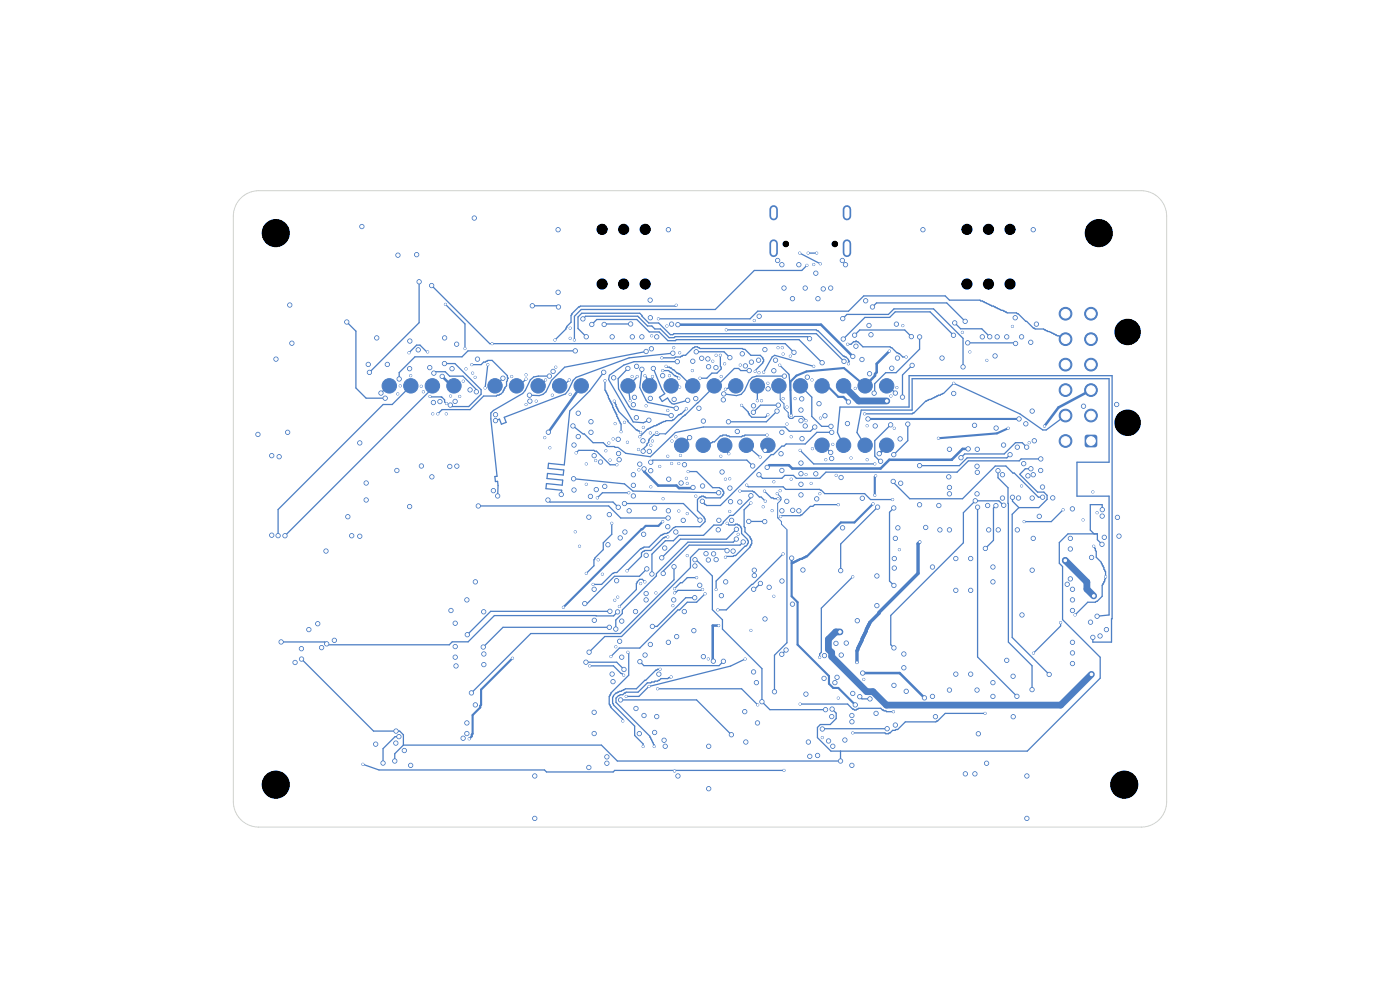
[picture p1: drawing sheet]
<svg xmlns="http://www.w3.org/2000/svg" width="297mm" height="210mm" viewBox="0 0 297 210" stroke-linecap="round" stroke-linejoin="round" font-family="sans-serif">
<path d="M164.1 44.4v1.5M164.1 51.7v1.9M179.7 44.4v1.5M179.7 51.7v1.9" fill="none" stroke="#4d7fc4" stroke-width="1.8"/>
<path d="M230.3 92.3l2-.1 .4 .2 .1 2-.2 .4-2 .1-.4-.2-.1-2z" fill="#4d7fc4"/>
<g fill="#4d7fc4" stroke="#4d7fc4" stroke-width=".21">
<circle cx="231.4" cy="88.2" r="1.35"/>
<circle cx="231.4" cy="82.8" r="1.35"/>
<circle cx="231.4" cy="77.4" r="1.35"/>
<circle cx="231.4" cy="72" r="1.35"/>
<circle cx="231.4" cy="66.6" r="1.35"/>
<circle cx="226" cy="93.6" r="1.35"/>
<circle cx="226" cy="88.2" r="1.35"/>
<circle cx="226" cy="82.8" r="1.35"/>
<circle cx="226" cy="77.4" r="1.35"/>
<circle cx="226" cy="72" r="1.35"/>
<circle cx="226" cy="66.6" r="1.35"/>
<circle cx="188.1" cy="94.5" r="1.53"/>
<circle cx="183.5" cy="94.5" r="1.53"/>
<circle cx="179" cy="94.5" r="1.53"/>
<circle cx="174.4" cy="94.5" r="1.53"/>
<circle cx="188.1" cy="81.9" r="1.53"/>
<circle cx="183.5" cy="81.9" r="1.53"/>
<circle cx="179" cy="81.9" r="1.53"/>
<circle cx="174.4" cy="81.9" r="1.53"/>
<circle cx="169.8" cy="81.9" r="1.53"/>
<circle cx="165.2" cy="81.9" r="1.53"/>
<circle cx="160.7" cy="81.9" r="1.53"/>
<circle cx="156.1" cy="81.9" r="1.53"/>
<circle cx="151.5" cy="81.9" r="1.53"/>
<circle cx="147" cy="81.9" r="1.53"/>
<circle cx="142.4" cy="81.9" r="1.53"/>
<circle cx="137.8" cy="81.9" r="1.53"/>
<circle cx="133.2" cy="81.9" r="1.53"/>
<circle cx="96.3" cy="81.9" r="1.53"/>
<circle cx="91.7" cy="81.9" r="1.53"/>
<circle cx="87.2" cy="81.9" r="1.53"/>
<circle cx="82.6" cy="81.9" r="1.53"/>
<circle cx="123.3" cy="81.9" r="1.53"/>
<circle cx="118.7" cy="81.9" r="1.53"/>
<circle cx="114.2" cy="81.9" r="1.53"/>
<circle cx="109.6" cy="81.9" r="1.53"/>
<circle cx="105" cy="81.9" r="1.53"/>
<circle cx="162.9" cy="94.5" r="1.53"/>
<circle cx="158.3" cy="94.5" r="1.53"/>
<circle cx="153.8" cy="94.5" r="1.53"/>
<circle cx="149.2" cy="94.5" r="1.53"/>
<circle cx="144.6" cy="94.5" r="1.53"/>
<circle cx="180.5" cy="97.2" r=".22"/>
<circle cx="165.6" cy="109.6" r=".23"/>
<circle cx="174.1" cy="88.7" r=".22"/>
<circle cx="177.8" cy="107.1" r=".23"/>
<circle cx="154.2" cy="116.8" r=".45"/>
<circle cx="125" cy="138.3" r=".45"/>
<circle cx="106.7" cy="80.2" r=".45"/>
<circle cx="202.3" cy="83.5" r=".45"/>
<circle cx="126" cy="151.1" r=".45"/>
<circle cx="134.6" cy="84.3" r=".45"/>
<circle cx="58.5" cy="76.2" r=".45"/>
<circle cx="169.9" cy="98.2" r=".45"/>
<circle cx="134.4" cy="105.2" r=".45"/>
<circle cx="136.8" cy="139" r=".45"/>
<circle cx="99" cy="153.4" r=".45"/>
<circle cx="76.8" cy="48.1" r=".45"/>
<circle cx="113.4" cy="164.6" r=".45"/>
<circle cx="165.9" cy="56.2" r=".45"/>
<circle cx="135.7" cy="98.5" r=".45"/>
<circle cx="128.3" cy="103.2" r=".45"/>
<circle cx="125.4" cy="89.5" r=".45"/>
<circle cx="141.8" cy="136.3" r=".45"/>
<circle cx="173.1" cy="58" r=".45"/>
<circle cx="59.2" cy="96.9" r=".45"/>
<circle cx="128.7" cy="161.9" r=".45"/>
<circle cx="131.9" cy="131.8" r=".45"/>
<circle cx="158.1" cy="77.6" r=".45"/>
<circle cx="137.1" cy="117.8" r=".45"/>
<circle cx="170.1" cy="93.1" r=".45"/>
<circle cx="173.5" cy="63.4" r=".45"/>
<circle cx="147" cy="76.6" r=".45"/>
<circle cx="143.8" cy="164.6" r=".45"/>
<circle cx="143" cy="84.7" r=".45"/>
<circle cx="169.9" cy="89.2" r=".45"/>
<circle cx="105.1" cy="88" r=".45"/>
<circle cx="143.4" cy="112.9" r=".45"/>
<circle cx="101.3" cy="76.2" r=".45"/>
<circle cx="124.9" cy="162.8" r=".45"/>
<circle cx="160.7" cy="153.4" r=".45"/>
<circle cx="168.1" cy="63.4" r=".45"/>
<circle cx="54.7" cy="92.2" r=".45"/>
<circle cx="126" cy="125" r=".45"/>
<circle cx="217.6" cy="89.9" r=".45"/>
<circle cx="141.8" cy="108.4" r=".45"/>
<circle cx="162.9" cy="82.5" r=".45"/>
<circle cx="76.3" cy="94" r=".45"/>
<circle cx="84.2" cy="99.8" r=".45"/>
<circle cx="165.9" cy="108.4" r=".45"/>
<circle cx="131.4" cy="136" r=".45"/>
<circle cx="153" cy="126.4" r=".45"/>
<circle cx="144.9" cy="110.4" r=".45"/>
<circle cx="136.4" cy="93.5" r=".45"/>
<circle cx="134.8" cy="129.7" r=".45"/>
<circle cx="94.3" cy="71.7" r=".45"/>
<circle cx="160.9" cy="76.4" r=".45"/>
<circle cx="173.7" cy="85.6" r=".45"/>
<circle cx="61.9" cy="72.8" r=".45"/>
<circle cx="160.5" cy="144.8" r=".45"/>
<circle cx="162.3" cy="74.2" r=".45"/>
<circle cx="99" cy="127.3" r=".45"/>
<circle cx="80.8" cy="83.4" r=".45"/>
<circle cx="96.6" cy="139.4" r=".45"/>
<circle cx="95.9" cy="78.2" r=".45"/>
<circle cx="179.4" cy="56.2" r=".45"/>
<circle cx="131.2" cy="96.2" r=".45"/>
<circle cx="98.9" cy="78.3" r=".22"/>
<circle cx="102.6" cy="138.7" r=".45"/>
<circle cx="122.7" cy="87.7" r=".45"/>
<circle cx="169.5" cy="56.2" r=".45"/>
<circle cx="113.4" cy="173.6" r=".45"/>
<circle cx="171.3" cy="80" r=".45"/>
<circle cx="150.2" cy="76.1" r=".45"/>
<circle cx="91.2" cy="78" r=".45"/>
<circle cx="135" cy="77.7" r=".45"/>
<circle cx="99" cy="155.6" r=".45"/>
<circle cx="138" cy="84.5" r=".45"/>
<circle cx="84.4" cy="54.1" r=".45"/>
<circle cx="82.2" cy="77.3" r=".45"/>
<circle cx="124.9" cy="109.7" r=".45"/>
<circle cx="137.1" cy="127.3" r=".45"/>
<circle cx="139.3" cy="152" r=".45"/>
<circle cx="100.6" cy="46.3" r=".45"/>
<circle cx="147.2" cy="133.8" r=".45"/>
<circle cx="121.8" cy="103.9" r=".45"/>
<circle cx="147.4" cy="120.1" r=".45"/>
<circle cx="153.5" cy="84.8" r=".45"/>
<circle cx="128.7" cy="160.6" r=".45"/>
<circle cx="169.9" cy="102.7" r=".45"/>
<circle cx="137.1" cy="125.9" r=".45"/>
<circle cx="128.5" cy="95.6" r=".22"/>
<circle cx="126" cy="155.6" r=".45"/>
<circle cx="122.7" cy="92.6" r=".45"/>
<circle cx="178.7" cy="55.3" r=".45"/>
<circle cx="136.6" cy="151.8" r=".45"/>
<circle cx="151.9" cy="118.7" r=".45"/>
<circle cx="131.9" cy="139.4" r=".45"/>
<circle cx="170.8" cy="90.4" r=".45"/>
<circle cx="134.4" cy="100.7" r=".45"/>
<circle cx="130.2" cy="80.1" r=".45"/>
<circle cx="129" cy="115.6" r=".45"/>
<circle cx="138.2" cy="74" r=".45"/>
<circle cx="79.9" cy="71.7" r=".45"/>
<circle cx="145.2" cy="129.7" r=".45"/>
<circle cx="149" cy="103.1" r=".45"/>
<circle cx="155" cy="106.4" r=".45"/>
<circle cx="140.6" cy="79.7" r=".45"/>
<circle cx="78.1" cy="77.3" r=".45"/>
<circle cx="164.2" cy="78.6" r=".45"/>
<circle cx="95.7" cy="129.5" r=".45"/>
<circle cx="76.3" cy="113.8" r=".45"/>
<circle cx="165.9" cy="99.8" r=".45"/>
<circle cx="155.2" cy="110.4" r=".45"/>
<circle cx="104.7" cy="104.1" r=".45"/>
<circle cx="61.5" cy="64.7" r=".45"/>
<circle cx="138" cy="136.7" r=".45"/>
<circle cx="142.9" cy="127.3" r=".45"/>
<circle cx="165.9" cy="91.7" r=".45"/>
<circle cx="61" cy="91.7" r=".45"/>
<circle cx="165" cy="55.3" r=".45"/>
<circle cx="135" cy="88.6" r=".45"/>
<circle cx="126" cy="96.7" r=".45"/>
<circle cx="100.8" cy="123.4" r=".45"/>
<circle cx="150.3" cy="158.3" r=".45"/>
<circle cx="139.8" cy="143" r=".45"/>
<circle cx="176.2" cy="61.1" r=".45"/>
<circle cx="86.9" cy="107.5" r=".45"/>
<circle cx="141.1" cy="158.3" r=".45"/>
<circle cx="126.5" cy="103.9" r=".45"/>
<circle cx="112.4" cy="85.1" r=".45"/>
<circle cx="137.7" cy="95.8" r=".45"/>
<circle cx="134.4" cy="85.9" r=".45"/>
<circle cx="154.8" cy="103.5" r=".45"/>
<circle cx="152.5" cy="110.4" r=".45"/>
<circle cx="170.8" cy="61.1" r=".45"/>
<circle cx="132.6" cy="112.9" r=".45"/>
<circle cx="99.7" cy="82.7" r=".45"/>
<circle cx="169.9" cy="100.5" r=".45"/>
<circle cx="138.9" cy="155.4" r=".45"/>
<circle cx="158.2" cy="157.4" r=".45"/>
<circle cx="57.6" cy="113.5" r=".45"/>
<circle cx="148.3" cy="86.6" r=".45"/>
<circle cx="86.9" cy="78.2" r=".45"/>
<circle cx="189.9" cy="83.4" r=".45"/>
<circle cx="96.6" cy="137.2" r=".45"/>
<circle cx="169.9" cy="87" r=".45"/>
<circle cx="125.4" cy="91.7" r=".45"/>
<circle cx="149.2" cy="89.3" r=".45"/>
<circle cx="166.3" cy="61.1" r=".45"/>
<circle cx="96.6" cy="132.2" r=".45"/>
<circle cx="133.5" cy="108.4" r=".45"/>
<circle cx="164.5" cy="76.4" r=".45"/>
<circle cx="102.6" cy="141" r=".45"/>
<circle cx="117.3" cy="78.8" r=".45"/>
<circle cx="153.9" cy="123.4" r=".45"/>
<circle cx="153.2" cy="100.1" r=".45"/>
<circle cx="57.6" cy="96.7" r=".45"/>
<circle cx="127.4" cy="98" r=".45"/>
<circle cx="121.8" cy="94.4" r=".45"/>
<circle cx="175" cy="88.2" r=".45"/>
<circle cx="169.5" cy="108.4" r=".45"/>
<circle cx="150.3" cy="167.3" r=".45"/>
<circle cx="143.6" cy="135" r=".45"/>
<circle cx="100.8" cy="149.5" r=".45"/>
<circle cx="134.4" cy="103" r=".45"/>
<circle cx="91.6" cy="101.2" r=".45"/>
<circle cx="169.9" cy="105" r=".45"/>
<circle cx="69.2" cy="116.9" r=".45"/>
<circle cx="77.7" cy="102.5" r=".45"/>
<circle cx="116.2" cy="106.1" r=".45"/>
<circle cx="131.2" cy="107.6" r=".45"/>
<circle cx="134.9" cy="150.3" r=".45"/>
<circle cx="173.9" cy="104.7" r=".22"/>
<circle cx="150.3" cy="118.8" r=".45"/>
<circle cx="91.9" cy="85.4" r=".45"/>
<circle cx="93.3" cy="85.2" r=".45"/>
<circle cx="96.9" cy="73" r=".45"/>
<circle cx="93.8" cy="79.8" r=".45"/>
<circle cx="172.4" cy="95.2" r=".22"/>
<circle cx="103.5" cy="77.4" r=".23"/>
<circle cx="145.8" cy="108.9" r=".23"/>
<circle cx="175.2" cy="97.5" r=".23"/>
<circle cx="144.2" cy="74.8" r=".22"/>
<circle cx="141" cy="116.3" r=".45"/>
<circle cx="95.4" cy="99" r=".45"/>
<circle cx="218.3" cy="93.9" r=".22"/>
<circle cx="138.9" cy="107.8" r=".45"/>
<circle cx="116.3" cy="91.7" r=".45"/>
<circle cx="137.1" cy="86.1" r=".23"/>
<circle cx="216.7" cy="103.1" r=".22"/>
<circle cx="136.5" cy="113.3" r=".45"/>
<circle cx="125.3" cy="105.3" r=".45"/>
<circle cx="221.6" cy="90.4" r=".22"/>
<circle cx="102.6" cy="129.8" r=".45"/>
<circle cx="140.7" cy="105.8" r=".22"/>
<circle cx="218.7" cy="72.6" r=".45"/>
<circle cx="167.9" cy="92.7" r=".23"/>
<circle cx="167.9" cy="88.2" r=".22"/>
<circle cx="142.9" cy="73.8" r=".22"/>
<circle cx="102.9" cy="82.3" r=".22"/>
<circle cx="136.5" cy="90.7" r=".22"/>
<circle cx="199.1" cy="93" r=".23"/>
<circle cx="131.6" cy="114.1" r=".45"/>
<circle cx="172.1" cy="102.6" r=".22"/>
<circle cx="88.4" cy="54" r=".45"/>
<circle cx="167.9" cy="101.7" r=".23"/>
<circle cx="88.7" cy="74.2" r=".45"/>
<circle cx="213.9" cy="90.9" r=".22"/>
<circle cx="188.7" cy="74.5" r=".22"/>
<circle cx="129.9" cy="143" r=".45"/>
<circle cx="163.8" cy="108.3" r=".22"/>
<circle cx="171" cy="100.7" r=".22"/>
<circle cx="165.4" cy="77.5" r=".23"/>
<circle cx="141.7" cy="109.9" r=".45"/>
<circle cx="89.4" cy="98.9" r=".45"/>
<circle cx="101.5" cy="107.3" r=".45"/>
<circle cx="74.6" cy="113.6" r=".45"/>
<circle cx="156.9" cy="106.5" r=".45"/>
<circle cx="73.8" cy="109.6" r=".45"/>
<circle cx="77.7" cy="106.1" r=".45"/>
<circle cx="60.5" cy="113.6" r=".45"/>
<circle cx="59" cy="113.6" r=".45"/>
<circle cx="217.8" cy="173.6" r=".45"/>
<circle cx="129.9" cy="71.5" r=".45"/>
<circle cx="178.5" cy="139" r=".45"/>
<circle cx="211.3" cy="90.8" r=".45"/>
<circle cx="219.9" cy="68.8" r=".45"/>
<circle cx="136.2" cy="71.5" r=".45"/>
<circle cx="134.1" cy="71.5" r=".45"/>
<circle cx="219.2" cy="114.2" r=".45"/>
<circle cx="118.4" cy="62" r=".45"/>
<circle cx="212.7" cy="105.7" r=".45"/>
<circle cx="201.4" cy="112.4" r=".45"/>
<circle cx="205.9" cy="125.2" r=".45"/>
<circle cx="214.9" cy="143.5" r=".45"/>
<circle cx="183.6" cy="63.8" r=".45"/>
<circle cx="218.1" cy="100.9" r=".45"/>
<circle cx="231.3" cy="132" r=".45"/>
<circle cx="211.5" cy="71.5" r=".45"/>
<circle cx="219.2" cy="48.7" r=".45"/>
<circle cx="210.6" cy="147.7" r=".45"/>
<circle cx="209.7" cy="112.4" r=".45"/>
<circle cx="201.4" cy="104.8" r=".45"/>
<circle cx="212.9" cy="94.4" r=".45"/>
<circle cx="177.6" cy="143.7" r=".45"/>
<circle cx="195.8" cy="48.7" r=".45"/>
<circle cx="138" cy="67.4" r=".45"/>
<circle cx="220.8" cy="99.8" r=".45"/>
<circle cx="201.4" cy="103.4" r=".45"/>
<circle cx="191.7" cy="141.7" r=".45"/>
<circle cx="227.1" cy="114.2" r=".45"/>
<circle cx="227.5" cy="125" r=".45"/>
<circle cx="216.7" cy="71.5" r=".45"/>
<circle cx="208.4" cy="71.5" r=".45"/>
<circle cx="219.2" cy="100.7" r=".45"/>
<circle cx="211.1" cy="75.5" r=".45"/>
<circle cx="171.5" cy="157.4" r=".45"/>
<circle cx="190.2" cy="68.8" r=".45"/>
<circle cx="177.1" cy="144.8" r=".45"/>
<circle cx="219.4" cy="93.5" r=".45"/>
<circle cx="211.8" cy="112.4" r=".45"/>
<circle cx="201.4" cy="146.4" r=".45"/>
<circle cx="209.3" cy="161.9" r=".45"/>
<circle cx="234.7" cy="133.6" r=".45"/>
<circle cx="213.6" cy="71.5" r=".45"/>
<circle cx="199.8" cy="76" r=".45"/>
<circle cx="189.9" cy="153.8" r=".45"/>
<circle cx="184.8" cy="71" r=".45"/>
<circle cx="233.4" cy="134.9" r=".45"/>
<circle cx="189.9" cy="114.2" r=".45"/>
<circle cx="176.2" cy="96" r=".45"/>
<circle cx="118.4" cy="48.7" r=".45"/>
<circle cx="185.7" cy="90.4" r=".45"/>
<circle cx="190.4" cy="76" r=".45"/>
<circle cx="202.8" cy="125.2" r=".45"/>
<circle cx="227.1" cy="116.5" r=".45"/>
<circle cx="207.3" cy="104.8" r=".45"/>
<circle cx="209.5" cy="107.2" r=".45"/>
<circle cx="227.5" cy="136.3" r=".45"/>
<circle cx="227.5" cy="138.5" r=".45"/>
<circle cx="199.2" cy="107.2" r=".45"/>
<circle cx="215.4" cy="67.4" r=".45"/>
<circle cx="215.8" cy="112.4" r=".45"/>
<circle cx="207.3" cy="146.4" r=".45"/>
<circle cx="146.3" cy="92.8" r=".45"/>
<circle cx="202.8" cy="118.5" r=".45"/>
<circle cx="227.5" cy="129.5" r=".45"/>
<circle cx="197.8" cy="147.7" r=".45"/>
<circle cx="206.8" cy="164.2" r=".45"/>
<circle cx="219" cy="105.7" r=".45"/>
<circle cx="207.3" cy="98.9" r=".45"/>
<circle cx="205.9" cy="143" r=".45"/>
<circle cx="215.8" cy="94.9" r=".45"/>
<circle cx="191.7" cy="138.7" r=".45"/>
<circle cx="217.8" cy="164.6" r=".45"/>
<circle cx="213.6" cy="140.1" r=".45"/>
<circle cx="227.5" cy="140.8" r=".45"/>
<circle cx="141.8" cy="48.7" r=".45"/>
<circle cx="210.6" cy="120.3" r=".45"/>
<circle cx="189.7" cy="118.5" r=".45"/>
<circle cx="189.7" cy="120.5" r=".45"/>
<circle cx="175.8" cy="157.2" r=".45"/>
<circle cx="197.8" cy="120.3" r=".45"/>
<circle cx="191.1" cy="102.5" r=".45"/>
<circle cx="210.6" cy="123.4" r=".45"/>
<circle cx="205.9" cy="118.5" r=".45"/>
<circle cx="177.3" cy="136.5" r=".45"/>
<circle cx="202.8" cy="143" r=".45"/>
<circle cx="219" cy="121" r=".45"/>
<circle cx="212.7" cy="100.7" r=".45"/>
<circle cx="199.4" cy="112.4" r=".45"/>
<circle cx="227.5" cy="127.3" r=".45"/>
<circle cx="142.5" cy="68.8" r=".45"/>
<circle cx="201.4" cy="95.3" r=".45"/>
<circle cx="210.6" cy="144.8" r=".45"/>
<circle cx="204.8" cy="164.2" r=".45"/>
<circle cx="139.3" cy="71.5" r=".45"/>
<circle cx="218.7" cy="99.4" r=".45"/>
<circle cx="222.6" cy="143.1" r=".45"/>
<circle cx="214.8" cy="105.5" r=".45"/>
<circle cx="90.7" cy="74.7" r=".22"/>
<circle cx="86.8" cy="74.8" r=".22"/>
<circle cx="84.4" cy="83.6" r=".22"/>
<circle cx="84.9" cy="81.9" r=".22"/>
<circle cx="176.7" cy="94.3" r=".22"/>
<circle cx="171" cy="89.2" r=".22"/>
<circle cx="177.4" cy="100.8" r=".23"/>
<circle cx="165.7" cy="96.3" r=".45"/>
<circle cx="178.4" cy="101.3" r=".45"/>
<circle cx="203.9" cy="97.1" r=".45"/>
<circle cx="217.8" cy="94.9" r=".45"/>
<circle cx="141.7" cy="96.8" r=".23"/>
<circle cx="158.4" cy="102.9" r=".22"/>
<circle cx="189.4" cy="106" r=".23"/>
<circle cx="195.1" cy="107.1" r=".45"/>
<circle cx="121.7" cy="101.6" r=".45"/>
<circle cx="152.5" cy="104.5" r=".45"/>
<circle cx="232.7" cy="130.7" r=".45"/>
<circle cx="94.5" cy="64.6" r=".22"/>
<circle cx="92.9" cy="87.8" r=".22"/>
<circle cx="100.1" cy="77.4" r=".23"/>
<circle cx="98.6" cy="73.9" r=".23"/>
<circle cx="89.8" cy="83.1" r=".22"/>
<circle cx="100.3" cy="79.2" r=".22"/>
<circle cx="88.9" cy="59.8" r=".45"/>
<circle cx="97.5" cy="84.1" r=".22"/>
<circle cx="78.4" cy="79" r=".45"/>
<circle cx="100.8" cy="80.1" r=".23"/>
<circle cx="168.4" cy="74.8" r=".45"/>
<circle cx="91.6" cy="60.6" r=".45"/>
<circle cx="104.4" cy="72.9" r=".23"/>
<circle cx="151.4" cy="117.5" r=".45"/>
<circle cx="181.4" cy="149.5" r=".45"/>
<circle cx="185.8" cy="100.9" r=".22"/>
<circle cx="216.2" cy="88.9" r=".45"/>
<circle cx="185.2" cy="106.9" r=".22"/>
<circle cx="229.9" cy="86.2" r=".45"/>
<circle cx="185.6" cy="105.1" r=".23"/>
<circle cx="180" cy="85.3" r=".45"/>
<circle cx="119.5" cy="128.8" r=".22"/>
<circle cx="108.7" cy="139.6" r=".23"/>
<circle cx="167.9" cy="118.4" r=".45"/>
<circle cx="140.6" cy="110.7" r=".23"/>
<circle cx="237.1" cy="109.8" r=".45"/>
<circle cx="141.7" cy="111.7" r=".45"/>
<circle cx="184" cy="90.3" r=".22"/>
<circle cx="99.5" cy="156.7" r=".22"/>
<circle cx="184" cy="97.5" r=".23"/>
<circle cx="184.1" cy="88.9" r=".45"/>
<circle cx="234.3" cy="114" r=".45"/>
<circle cx="62.6" cy="140.5" r=".45"/>
<circle cx="231.6" cy="118.3" r=".45"/>
<circle cx="68.2" cy="137.4" r=".45"/>
<circle cx="85.8" cy="159.2" r=".45"/>
<circle cx="176.4" cy="152" r=".45"/>
<circle cx="180.7" cy="162.4" r=".45"/>
<circle cx="229.8" cy="110.3" r=".22"/>
<circle cx="233.8" cy="109.5" r=".45"/>
<circle cx="63.9" cy="137.6" r=".45"/>
<circle cx="79.7" cy="157.9" r=".45"/>
<circle cx="160" cy="121" r=".45"/>
<circle cx="160" cy="122.1" r=".45"/>
<circle cx="84" cy="157.6" r=".45"/>
<circle cx="87.1" cy="162.4" r=".45"/>
<circle cx="65.5" cy="133.6" r=".45"/>
<circle cx="155.5" cy="116.9" r=".45"/>
<circle cx="180.7" cy="151.8" r=".45"/>
<circle cx="168.1" cy="128.2" r=".45"/>
<circle cx="219" cy="87.2" r=".45"/>
<circle cx="176.7" cy="158.3" r=".45"/>
<circle cx="164.2" cy="102.2" r=".22"/>
<circle cx="130.6" cy="137.2" r=".22"/>
<circle cx="143.1" cy="125.8" r=".23"/>
<circle cx="131.4" cy="128.7" r=".22"/>
<circle cx="139.1" cy="125.8" r=".22"/>
<circle cx="130.4" cy="127.3" r=".22"/>
<circle cx="136.8" cy="123.4" r=".23"/>
<circle cx="149" cy="125.1" r=".23"/>
<circle cx="174.6" cy="61.3" r=".45"/>
<circle cx="176.4" cy="91.7" r=".45"/>
<circle cx="149" cy="106.3" r=".45"/>
<circle cx="121.5" cy="90.4" r=".45"/>
<circle cx="172.8" cy="90.6" r=".45"/>
<circle cx="130.6" cy="133.4" r=".45"/>
<circle cx="156.2" cy="114.4" r=".45"/>
<circle cx="176.5" cy="150.4" r=".45"/>
<circle cx="178.3" cy="161.4" r=".45"/>
<circle cx="84" cy="155.1" r=".45"/>
<circle cx="233.8" cy="115.5" r=".45"/>
<circle cx="233.8" cy="108.1" r=".45"/>
<circle cx="64" cy="139.8" r=".45"/>
<circle cx="83.7" cy="161.4" r=".45"/>
<circle cx="136.4" cy="158.4" r=".22"/>
<circle cx="159.3" cy="133.7" r=".22"/>
<circle cx="140" cy="142" r=".22"/>
<circle cx="150.3" cy="139.8" r=".22"/>
<circle cx="94.7" cy="85.6" r=".22"/>
<circle cx="73.6" cy="68.3" r=".45"/>
<circle cx="95.5" cy="85.9" r=".45"/>
<circle cx="81.7" cy="84.5" r=".45"/>
<circle cx="91.2" cy="84.1" r=".22"/>
<circle cx="94.3" cy="77.1" r=".45"/>
<circle cx="166.1" cy="84.6" r=".22"/>
<circle cx="191.5" cy="69.1" r=".22"/>
<circle cx="168.7" cy="84.6" r=".22"/>
<circle cx="215.4" cy="72.9" r=".45"/>
<circle cx="205.3" cy="72.7" r=".45"/>
<circle cx="190.3" cy="82.2" r=".22"/>
<circle cx="205.7" cy="74.7" r=".22"/>
<circle cx="181.4" cy="82.4" r=".22"/>
<circle cx="138.3" cy="121.8" r=".45"/>
<circle cx="165.1" cy="85.9" r=".45"/>
<circle cx="159.8" cy="87.5" r=".45"/>
<circle cx="159.3" cy="105.1" r=".45"/>
<circle cx="141.5" cy="69.2" r=".23"/>
<circle cx="167" cy="86.4" r=".23"/>
<circle cx="154.5" cy="89.5" r=".45"/>
<circle cx="96.9" cy="98.9" r=".45"/>
<circle cx="164.8" cy="87.2" r=".45"/>
<circle cx="101.1" cy="83.1" r=".45"/>
<circle cx="92" cy="79.2" r=".45"/>
<circle cx="147.7" cy="74.6" r=".45"/>
<circle cx="96.6" cy="85.2" r=".45"/>
<circle cx="154.8" cy="75.9" r=".45"/>
<circle cx="159.9" cy="86.1" r=".45"/>
<circle cx="86.9" cy="72.3" r=".45"/>
<circle cx="167" cy="90" r=".23"/>
<circle cx="135.5" cy="95.4" r=".23"/>
<circle cx="145.6" cy="86.7" r=".22"/>
<circle cx="151.2" cy="76.6" r=".23"/>
<circle cx="150.3" cy="77.8" r=".45"/>
<circle cx="135.9" cy="91.8" r=".22"/>
<circle cx="156.4" cy="91.5" r=".45"/>
<circle cx="111.6" cy="80.4" r=".22"/>
<circle cx="135.7" cy="92.7" r=".23"/>
<circle cx="130.3" cy="85.1" r=".22"/>
<circle cx="164.3" cy="146.7" r=".45"/>
<circle cx="164.9" cy="104.7" r=".22"/>
<circle cx="133.1" cy="93.8" r=".22"/>
<circle cx="129.4" cy="97.6" r=".23"/>
<circle cx="165.5" cy="104.1" r=".22"/>
<circle cx="165.9" cy="138.8" r=".45"/>
<circle cx="166.8" cy="137.9" r=".45"/>
<circle cx="166.9" cy="106.4" r=".45"/>
<circle cx="161.9" cy="107.5" r=".22"/>
<circle cx="130.5" cy="89.9" r=".23"/>
<circle cx="162.2" cy="110.6" r=".45"/>
<circle cx="158.8" cy="110.6" r=".45"/>
<circle cx="156.2" cy="112.3" r=".45"/>
<circle cx="140.4" cy="118.3" r=".45"/>
<circle cx="156.6" cy="113.4" r=".23"/>
<circle cx="133" cy="121.1" r=".22"/>
<circle cx="141.7" cy="113.9" r=".23"/>
<circle cx="143.1" cy="124.9" r=".22"/>
<circle cx="154.8" cy="108.5" r=".23"/>
<circle cx="135.9" cy="123.8" r=".22"/>
<circle cx="154.3" cy="111" r=".22"/>
<circle cx="153.9" cy="118.2" r=".23"/>
<circle cx="147.8" cy="122.5" r=".22"/>
<circle cx="147.6" cy="84.6" r=".45"/>
<circle cx="148.9" cy="76" r=".45"/>
<circle cx="145.9" cy="84.9" r=".45"/>
<circle cx="138.6" cy="78.2" r=".45"/>
<circle cx="143.5" cy="86.6" r=".45"/>
<circle cx="136.2" cy="78.3" r=".45"/>
<circle cx="133.2" cy="78.2" r=".45"/>
<circle cx="142.4" cy="88.2" r=".45"/>
<circle cx="132.5" cy="106.8" r=".45"/>
<circle cx="148.5" cy="110.3" r=".45"/>
<circle cx="147.6" cy="105.3" r=".22"/>
<circle cx="144" cy="108.4" r=".22"/>
<circle cx="162.9" cy="81.3" r=".22"/>
<circle cx="147" cy="103.4" r=".45"/>
<circle cx="152.9" cy="96.8" r=".23"/>
<circle cx="136.6" cy="99.5" r=".45"/>
<circle cx="161.6" cy="85" r=".23"/>
<circle cx="152.4" cy="112.4" r=".45"/>
<circle cx="135.5" cy="99.7" r=".22"/>
<circle cx="138.1" cy="103.3" r=".22"/>
<circle cx="157" cy="104.2" r=".22"/>
<circle cx="145.8" cy="102.6" r=".22"/>
<circle cx="162.4" cy="106.3" r=".22"/>
<circle cx="168.2" cy="108.2" r=".45"/>
<circle cx="159.3" cy="106.7" r=".22"/>
<circle cx="124.3" cy="140.5" r=".45"/>
<circle cx="145.6" cy="101.5" r=".22"/>
<circle cx="132.4" cy="142" r=".45"/>
<circle cx="149.6" cy="126" r=".22"/>
<circle cx="129.6" cy="139.3" r=".22"/>
<circle cx="144.5" cy="102.5" r=".45"/>
<circle cx="151.9" cy="125.1" r=".22"/>
<circle cx="153.9" cy="101.7" r=".23"/>
<circle cx="96.7" cy="141.3" r=".45"/>
<circle cx="141.9" cy="101.6" r=".45"/>
<circle cx="129.3" cy="133.1" r=".45"/>
<circle cx="102.5" cy="137.3" r=".45"/>
<circle cx="129.4" cy="129.7" r=".45"/>
<circle cx="99.1" cy="134.6" r=".45"/>
<circle cx="138" cy="99.8" r=".45"/>
<circle cx="146" cy="100" r=".23"/>
<circle cx="126.1" cy="131.6" r=".45"/>
<circle cx="125.8" cy="124" r=".22"/>
<circle cx="130" cy="144.6" r=".45"/>
<circle cx="139.5" cy="146.1" r=".22"/>
<circle cx="129.8" cy="111" r=".22"/>
<circle cx="132.3" cy="143.2" r=".22"/>
<circle cx="126.7" cy="105.6" r=".23"/>
<circle cx="133.4" cy="104.5" r=".22"/>
<circle cx="124.4" cy="121.6" r=".22"/>
<circle cx="169.7" cy="149.4" r=".22"/>
<circle cx="160.7" cy="149.5" r=".23"/>
<circle cx="189.5" cy="151" r=".22"/>
<circle cx="140" cy="99" r=".22"/>
<circle cx="220.5" cy="109.5" r=".45"/>
<circle cx="125.1" cy="141.3" r=".22"/>
<circle cx="220.8" cy="97.4" r=".45"/>
<circle cx="138.1" cy="98" r=".45"/>
<circle cx="159.7" cy="98.8" r=".45"/>
<circle cx="161" cy="100.7" r=".45"/>
<circle cx="189.5" cy="102.1" r=".45"/>
<circle cx="142.5" cy="98.3" r=".23"/>
<circle cx="221.2" cy="105.5" r=".45"/>
<circle cx="154.8" cy="101.6" r=".23"/>
<circle cx="214.3" cy="96.5" r=".45"/>
<circle cx="144" cy="98.3" r=".22"/>
<circle cx="195.1" cy="98.8" r=".45"/>
<circle cx="138.1" cy="94.5" r=".22"/>
<circle cx="129.2" cy="94" r=".22"/>
<circle cx="130.9" cy="98.6" r=".23"/>
<circle cx="138.4" cy="93.6" r=".22"/>
<circle cx="122.2" cy="96.1" r=".22"/>
<circle cx="142.6" cy="93.6" r=".22"/>
<circle cx="144.4" cy="96.6" r=".22"/>
<circle cx="89.4" cy="81.9" r=".23"/>
<circle cx="138" cy="91.8" r=".23"/>
<circle cx="98.3" cy="80.9" r=".22"/>
<circle cx="95.6" cy="84" r=".22"/>
<circle cx="139.3" cy="91.8" r=".23"/>
<circle cx="148.4" cy="124.2" r=".45"/>
<circle cx="145.2" cy="98.6" r=".45"/>
<circle cx="143.4" cy="92.7" r=".23"/>
<circle cx="166" cy="73.8" r=".22"/>
<circle cx="161.1" cy="67.1" r=".45"/>
<circle cx="172.3" cy="80.6" r=".23"/>
<circle cx="167.7" cy="75.6" r=".22"/>
<circle cx="141.7" cy="87.1" r=".22"/>
<circle cx="120.8" cy="80.6" r=".23"/>
<circle cx="142" cy="79.7" r=".22"/>
<circle cx="115.7" cy="80.6" r=".22"/>
<circle cx="115.6" cy="92.8" r=".23"/>
<circle cx="127.8" cy="121.8" r=".23"/>
<circle cx="144" cy="80.2" r=".22"/>
<circle cx="111.6" cy="79.5" r=".22"/>
<circle cx="113.8" cy="85.1" r=".22"/>
<circle cx="140.6" cy="78.6" r=".22"/>
<circle cx="134.1" cy="79.9" r=".23"/>
<circle cx="117.9" cy="77.9" r=".22"/>
<circle cx="130.8" cy="123.2" r=".45"/>
<circle cx="126.9" cy="118.8" r=".22"/>
<circle cx="87.1" cy="79.7" r=".22"/>
<circle cx="108.5" cy="79.9" r=".23"/>
<circle cx="94.7" cy="87.8" r=".23"/>
<circle cx="91.8" cy="87.8" r=".22"/>
<circle cx="84.7" cy="80.4" r=".45"/>
<circle cx="122" cy="74.4" r=".45"/>
<circle cx="166.1" cy="75.1" r=".22"/>
<circle cx="146.9" cy="78.6" r=".22"/>
<circle cx="151.9" cy="78" r=".45"/>
<circle cx="236.9" cy="85.8" r=".45"/>
<circle cx="160.7" cy="85" r=".22"/>
<circle cx="192.2" cy="75.7" r=".23"/>
<circle cx="152.8" cy="75.4" r=".22"/>
<circle cx="148.5" cy="80.2" r=".22"/>
<circle cx="179.8" cy="73" r=".23"/>
<circle cx="160" cy="68" r=".22"/>
<circle cx="165.1" cy="73.8" r=".22"/>
<circle cx="153.5" cy="83.6" r=".45"/>
<circle cx="166.4" cy="79.8" r=".45"/>
<circle cx="159.4" cy="76.8" r=".45"/>
<circle cx="111.6" cy="85.8" r=".22"/>
<circle cx="116.6" cy="95" r=".22"/>
<circle cx="117.7" cy="72.1" r=".22"/>
<circle cx="151.9" cy="75.4" r=".22"/>
<circle cx="153" cy="79.9" r=".22"/>
<circle cx="122.9" cy="115.9" r=".22"/>
<circle cx="143.5" cy="64.8" r=".22"/>
<circle cx="153.7" cy="77.2" r=".23"/>
<circle cx="216.1" cy="105.6" r=".45"/>
<circle cx="178.7" cy="112" r=".45"/>
<circle cx="179.8" cy="89.8" r=".45"/>
<circle cx="201.3" cy="101.2" r=".45"/>
<circle cx="190.5" cy="112" r=".45"/>
<circle cx="158.9" cy="78.6" r=".45"/>
<circle cx="136.4" cy="95.7" r=".45"/>
<circle cx="160.2" cy="78.8" r=".23"/>
<circle cx="140.4" cy="75.9" r=".22"/>
<circle cx="141.3" cy="77.7" r=".22"/>
<circle cx="161" cy="79.1" r=".23"/>
<circle cx="144.2" cy="82.1" r=".22"/>
<circle cx="162" cy="79" r=".22"/>
<circle cx="172.6" cy="77.7" r=".22"/>
<circle cx="196.4" cy="111.9" r=".45"/>
<circle cx="206.7" cy="90.2" r=".45"/>
<circle cx="183.2" cy="144.1" r=".22"/>
<circle cx="227.5" cy="107.9" r=".45"/>
<circle cx="181.8" cy="140.5" r=".22"/>
<circle cx="191" cy="93.1" r=".45"/>
<circle cx="195.1" cy="115" r=".23"/>
<circle cx="205.4" cy="95.2" r=".45"/>
<circle cx="217.2" cy="98.4" r=".45"/>
<circle cx="183" cy="142.8" r=".45"/>
<circle cx="162.7" cy="99.1" r=".45"/>
<circle cx="198.5" cy="152" r=".45"/>
<circle cx="196.1" cy="148" r=".45"/>
<circle cx="162.3" cy="95.5" r=".45"/>
<circle cx="223.3" cy="105.6" r=".45"/>
<circle cx="221.2" cy="103.3" r=".45"/>
<circle cx="207.3" cy="95.3" r=".45"/>
<circle cx="189.6" cy="145.4" r=".45"/>
<circle cx="185.9" cy="151.3" r=".45"/>
<circle cx="181.9" cy="131.7" r=".45"/>
<circle cx="182.9" cy="105.7" r=".45"/>
<circle cx="232" cy="126.4" r=".45"/>
<circle cx="226" cy="118.9" r=".45"/>
<circle cx="209" cy="151.3" r=".23"/>
<circle cx="225" cy="132.1" r=".23"/>
<circle cx="166.3" cy="163.4" r=".22"/>
<circle cx="180.9" cy="155.5" r=".23"/>
<circle cx="133.2" cy="138.4" r=".23"/>
<circle cx="77" cy="162.1" r=".22"/>
<circle cx="143.1" cy="163.6" r=".22"/>
<circle cx="234.5" cy="122.4" r=".23"/>
<circle cx="228.1" cy="130.5" r=".22"/>
<circle cx="132.1" cy="153" r=".22"/>
<circle cx="219.2" cy="138.6" r=".23"/>
<circle cx="232" cy="115.9" r=".22"/>
<circle cx="131" cy="126.7" r=".23"/>
<circle cx="179.1" cy="76.7" r=".45"/>
<circle cx="124.4" cy="71.4" r=".45"/>
<circle cx="128.2" cy="68.8" r=".45"/>
<circle cx="133.8" cy="68.7" r=".45"/>
<circle cx="162.2" cy="104.2" r=".22"/>
<circle cx="165.1" cy="105.8" r=".22"/>
<circle cx="154.6" cy="96.3" r=".22"/>
<circle cx="174.8" cy="143.9" r=".45"/>
<circle cx="174.5" cy="156.5" r=".22"/>
<circle cx="164.2" cy="126.5" r=".22"/>
<circle cx="207.6" cy="155.7" r=".45"/>
<circle cx="174.9" cy="139.1" r=".45"/>
<circle cx="169.7" cy="53.7" r=".22"/>
<circle cx="174" cy="56" r=".22"/>
<circle cx="173.3" cy="53.7" r=".22"/>
<circle cx="121.9" cy="72.1" r=".22"/>
<circle cx="121" cy="83.7" r=".23"/>
<circle cx="171.2" cy="56.3" r=".22"/>
<circle cx="171.5" cy="53.7" r=".22"/>
<circle cx="117.2" cy="83.8" r=".22"/>
<circle cx="172.6" cy="56.1" r=".22"/>
<circle cx="121" cy="69.6" r=".22"/>
<circle cx="121" cy="71.8" r=".22"/>
<circle cx="59.6" cy="136.2" r=".45"/>
<circle cx="69.3" cy="136.6" r=".45"/>
<circle cx="147.4" cy="126.8" r=".45"/>
<circle cx="131" cy="129.8" r=".45"/>
<circle cx="138.4" cy="132.9" r=".45"/>
<circle cx="163.2" cy="124.6" r=".45"/>
<circle cx="67.4" cy="132.3" r=".45"/>
<circle cx="70.9" cy="135.8" r=".45"/>
<circle cx="161.6" cy="148.9" r=".45"/>
<circle cx="175.1" cy="150.5" r=".45"/>
<circle cx="147.4" cy="118.7" r=".45"/>
<circle cx="170.3" cy="120.9" r=".45"/>
<circle cx="179.2" cy="157" r=".45"/>
<circle cx="180.7" cy="153.1" r=".45"/>
<circle cx="159.9" cy="142.5" r=".45"/>
<circle cx="158" cy="151" r=".45"/>
<circle cx="185.1" cy="65.1" r=".45"/>
<circle cx="204.8" cy="68.2" r=".45"/>
<circle cx="184.5" cy="79.3" r=".45"/>
<circle cx="181.6" cy="73.4" r=".45"/>
<circle cx="186" cy="128.5" r=".45"/>
<circle cx="184.4" cy="69" r=".45"/>
<circle cx="186.8" cy="97.8" r=".45"/>
<circle cx="188.9" cy="90.1" r=".45"/>
<circle cx="178.3" cy="121" r=".45"/>
<circle cx="195.1" cy="71.5" r=".45"/>
<circle cx="185.4" cy="83.4" r=".45"/>
<circle cx="186.2" cy="107.6" r=".45"/>
<circle cx="189" cy="84" r=".22"/>
<circle cx="190.8" cy="116.6" r=".22"/>
<circle cx="186" cy="122.2" r=".45"/>
<circle cx="182.9" cy="76.3" r=".45"/>
<circle cx="189.7" cy="90.9" r=".22"/>
<circle cx="191.5" cy="84.2" r=".45"/>
<circle cx="189.6" cy="107.8" r=".45"/>
<circle cx="192.6" cy="90" r=".45"/>
<circle cx="189.6" cy="96.4" r=".45"/>
<circle cx="189.6" cy="124.2" r=".45"/>
<circle cx="193.5" cy="77.5" r=".45"/>
<circle cx="143.8" cy="68.9" r=".45"/>
<circle cx="189.2" cy="78.1" r=".45"/>
<circle cx="137.9" cy="63.7" r=".45"/>
<circle cx="180.9" cy="75.6" r=".45"/>
<circle cx="125.5" cy="68.8" r=".45"/>
<circle cx="174.4" cy="76.9" r=".45"/>
<circle cx="123.7" cy="67.6" r=".45"/>
<circle cx="171.7" cy="71.8" r=".45"/>
<circle cx="178.9" cy="71.9" r=".45"/>
<circle cx="202.3" cy="71.1" r=".45"/>
<circle cx="181.3" cy="71.1" r=".45"/>
<circle cx="193.3" cy="71.4" r=".45"/>
<circle cx="204.3" cy="77.8" r=".45"/>
<circle cx="178.8" cy="67.6" r=".45"/>
<circle cx="204.2" cy="70.5" r=".22"/>
<circle cx="209.4" cy="76.5" r=".22"/>
<circle cx="214.8" cy="69.3" r=".22"/>
<circle cx="153.9" cy="82.6" r=".23"/>
<circle cx="202.3" cy="81.3" r=".22"/>
<circle cx="157.3" cy="86" r=".22"/>
<circle cx="162.9" cy="88" r=".23"/>
<circle cx="183.4" cy="87.8" r=".23"/>
<circle cx="157.7" cy="115" r=".45"/>
<circle cx="140.7" cy="121.6" r=".45"/>
<circle cx="137.2" cy="120.7" r=".45"/>
<circle cx="124.1" cy="128" r=".45"/>
<circle cx="212.9" cy="107.2" r=".45"/>
<circle cx="189.6" cy="137.4" r=".45"/>
<circle cx="206.9" cy="106.2" r=".45"/>
<circle cx="118.5" cy="65.1" r=".45"/>
<circle cx="112.9" cy="64.9" r=".45"/>
<circle cx="112.3" cy="83.8" r=".45"/>
<circle cx="137.1" cy="74.6" r=".45"/>
<circle cx="100" cy="147" r=".45"/>
<circle cx="84.6" cy="156.3" r=".45"/>
<circle cx="143" cy="120.2" r=".45"/>
<circle cx="81.3" cy="161.9" r=".45"/>
<circle cx="165.9" cy="123.3" r=".45"/>
<circle cx="98.2" cy="156.6" r=".45"/>
<circle cx="131.6" cy="148.5" r=".45"/>
<circle cx="155.2" cy="155.9" r=".45"/>
<circle cx="131.2" cy="93.2" r=".45"/>
<circle cx="140.9" cy="157" r=".45"/>
<circle cx="149.2" cy="139.3" r=".45"/>
<circle cx="153.5" cy="140.3" r=".45"/>
<circle cx="135.7" cy="140.4" r=".45"/>
<circle cx="158.1" cy="139.8" r=".23"/>
<circle cx="132.8" cy="147.7" r=".22"/>
<circle cx="137.7" cy="145.6" r=".23"/>
<circle cx="179.5" cy="136.4" r=".45"/>
<circle cx="216.8" cy="130.5" r=".45"/>
<circle cx="186.5" cy="96.2" r=".45"/>
<circle cx="128.1" cy="79" r=".45"/>
<circle cx="119.1" cy="104.9" r=".45"/>
<circle cx="116.6" cy="79.8" r=".45"/>
<circle cx="105.6" cy="105.2" r=".45"/>
<circle cx="142.7" cy="74.9" r=".45"/>
<circle cx="105.1" cy="89.2" r=".45"/>
<circle cx="128.3" cy="80.8" r=".22"/>
<circle cx="126.4" cy="97.7" r=".22"/>
<circle cx="130.1" cy="93.1" r=".22"/>
<circle cx="131.8" cy="91.6" r=".22"/>
<circle cx="129.3" cy="109.2" r=".45"/>
<circle cx="138.4" cy="79.9" r=".23"/>
<circle cx="139.7" cy="67.6" r=".22"/>
<circle cx="136.8" cy="79.7" r=".22"/>
<circle cx="138.2" cy="71.2" r=".22"/>
<circle cx="131.3" cy="97.5" r=".45"/>
<circle cx="173.3" cy="105.8" r=".45"/>
<circle cx="173.1" cy="100.5" r=".45"/>
<circle cx="135.2" cy="79.9" r=".23"/>
<circle cx="133.7" cy="85" r=".23"/>
<circle cx="157.1" cy="77.4" r=".22"/>
<circle cx="226.4" cy="123.9" r=".45"/>
<circle cx="214.9" cy="152" r=".45"/>
<circle cx="227.1" cy="122.8" r=".45"/>
<circle cx="188.2" cy="154.6" r=".45"/>
<circle cx="161.3" cy="97" r=".23"/>
<circle cx="174.5" cy="154.6" r=".45"/>
<circle cx="132.5" cy="89.6" r=".23"/>
<circle cx="122" cy="112.8" r=".23"/>
<circle cx="124.4" cy="102.7" r=".22"/>
<circle cx="124.4" cy="98.4" r=".22"/>
<circle cx="176.3" cy="90.4" r=".45"/>
<circle cx="176.4" cy="97.3" r=".45"/>
<circle cx="231.8" cy="135.2" r=".45"/>
<circle cx="135.6" cy="155.6" r=".45"/>
<circle cx="162.3" cy="131.3" r=".45"/>
<circle cx="157.5" cy="75.1" r=".45"/>
<circle cx="154.1" cy="70" r=".22"/>
<circle cx="170.1" cy="84.6" r=".45"/>
<circle cx="180" cy="77.2" r=".23"/>
<circle cx="137.7" cy="89.1" r=".45"/>
<circle cx="143.7" cy="76.7" r=".45"/>
<circle cx="202.5" cy="68.5" r=".45"/>
<circle cx="210" cy="71.4" r=".45"/>
<circle cx="142.4" cy="143.6" r=".22"/>
<circle cx="151.3" cy="140.3" r=".45"/>
<circle cx="152.5" cy="132.7" r=".22"/>
<circle cx="138.8" cy="158.4" r=".22"/>
<circle cx="218.9" cy="146.3" r=".45"/>
<circle cx="211.7" cy="99.8" r=".45"/>
<circle cx="215.7" cy="147.7" r=".45"/>
<circle cx="207.4" cy="107.6" r=".45"/>
<circle cx="211.3" cy="107.3" r=".45"/>
<circle cx="209" cy="116.3" r=".45"/>
<circle cx="207.3" cy="100.2" r=".45"/>
<circle cx="192.3" cy="146.6" r=".45"/>
<circle cx="182.4" cy="147.8" r=".45"/>
<circle cx="184.6" cy="148.3" r=".45"/>
<circle cx="231.5" cy="143.1" r=".45"/>
<circle cx="178.2" cy="134.1" r=".45"/>
<circle cx="188.1" cy="85.1" r=".45"/>
<circle cx="173.9" cy="139.5" r=".23"/>
<circle cx="180.9" cy="122.4" r=".23"/>
<circle cx="173.4" cy="160.3" r=".45"/>
<circle cx="162.7" cy="92.3" r=".23"/>
<circle cx="180.9" cy="147.1" r=".45"/>
<circle cx="185.6" cy="98.4" r=".23"/>
<circle cx="169.7" cy="95.5" r=".22"/>
<circle cx="177.8" cy="148.1" r=".23"/>
<circle cx="171" cy="147.2" r=".45"/>
<circle cx="171.8" cy="160.4" r=".45"/>
<circle cx="152.3" cy="129.4" r=".23"/>
<circle cx="231.8" cy="104.4" r=".23"/>
<circle cx="142.7" cy="128.5" r=".23"/>
<circle cx="166.1" cy="117.5" r=".22"/>
<circle cx="232.7" cy="108.8" r=".22"/>
<circle cx="149.8" cy="117.4" r=".45"/>
<circle cx="237.4" cy="113.7" r=".45"/>
<circle cx="145.8" cy="117.9" r=".22"/>
<circle cx="217.3" cy="110.7" r=".22"/>
<circle cx="225.5" cy="108.1" r=".23"/>
<circle cx="161.3" cy="123.8" r=".45"/>
<circle cx="159.9" cy="125" r=".45"/>
</g>
<g fill="none" stroke="#4d7fc4" stroke-width=".27">
<path d="M88.9 59.8v8.7l-10.5 10.5M169.7 53.7l4.3 2.3M171.2 56.3l-1.1 1.1h-10.1l-8.3 8.3h-28.4l-1.4 1.4v5M73.6 68.3l1.9 1.9v12.1l2.2 2.2h4M90.7 74.7h-.2l-1.4-1.5h-.7l-1.6 1.6M91.6 60.6l12.3 12.3h62.7l1.8 1.9M92 79.2l.3-.3h2.2l.9 .9h2.8l2.9 2.8v.5M94.3 77.1h2.2l5.6 5.6v.9l-2.7 2.6h-3.5l-.4-.3M94.5 64.6l4.1 4.1v5.2M100.1 77.4h2l.5-.6h.4l.5-.3h.9l3.2 3.2v.4l.2 .1-.3 .8v.9l-.4 .3-.4 .9-.5 .6-.9 .3h-2.7l-2.9 2.9h-5.9l-.9 .9M103.5 77.4l-.6 4.9M112.9 64.9h5.3l.3 .2"/>
<path d="M116.6 79.8h-2.4l-1 .2-.7 .6-1.1 2.2-.5 .7-6.2 3.6-.6 .5v1.3l1.3 12.1-.4 .1 .1 1.1 .5-.1 .1 .9-.1 2.2M122 74.4h-22.7l-1.3 1.3h-10l-3.3 3.3v1.4M123.7 67.6l.5-.5h11.1l2.1 2h.9l.6 .7h1.2l1.9 1.8h1l.2-.2h28.1l.4 .4M124.4 71.4l-1.8-1.7v-2.5l.8-.8h12.3l1.9 2.1h2.1l2.5 2.5h.5l.3-.2h30.2l5.9 5.9M125.5 68.8l1.1-1h8.5l2.6 2.6h2.1l1.9 1.9h1.6l.2-.2h26l4.9 4.8M128.1 79l-3 3.9-4.2 4.3-1.2 11.4-3.3-.3-.1 1.1 3.3 .3-.1 1.1-3.4-.4-.1 1.1 3.4 .3-.1 1.1-3.4-.3-.1 1.1 3.4 .3-.1 .9M133.2 78.2l-2.1 2.1 .1 2.2 2.7 4.3 8.5 1.4M133.8 68.7l-5.6 .1M135.2 79.9l-1 1.1M135.6 67.3h.1M136.2 78.3l-.5 3.9 1.7 3.2 6.1 1.2M136.8 79.7l.7 .9"/>
<path d="M137.1 74.6l-17.3 3.3-2.8 2.8-1.2 2.4-.6 .6-.8 .2-2.1-.1M138.4 79.9v.7M138.6 78.2l1.8 4.4 .6 .9-1.1 .8 .6 .9 1.1-.8 1 1.2 .4 .1 2.9-.8M139.7 67.6h19.4l1.6-1.6h19.3l3.2-3.2h17.3l.9 .9h6.5l2.5 1.2h.4l1.6 .9h.4l.9 .6h1.9l.4 .2 3.2 3 .4 .2h1.8l2.9 1.4 .7 .2M140.4 75.9h2.7l.2-.2h1.1l.5-.3h.5l1.7-1.6 .3-.2h.6l.5 .3h9l.2 .2h.3l1.3 1.3h2l.5 .5 .2 .4-.2 .7-1.6 1.6v.2M140.6 78.6h1.2l1.3 1.1 .5 .2 .4 .3M141.3 77.7l.2 .2 .9 .2 1.2 1.1 .6 .1 1.8 1.8M142.7 74.9l-9.2 1-11.3 4.2-.6 .6-1 2.1-.6 .8-13 4.9 .4 1.1-1 .4-.4-1.1-.9 .3M143.5 64.8l-.2 .1h-20.2l-.3 .2-1.5 1.5-.2 .3v1.5l-.9 .9-.1 .5-2.4 2.3M143.7 76.7h-9.2l-2.2 .7-3 2.2-.2 .9 5.2 9 2.2 .2 1.2-.6M147.7 74.6h5.9l1.2 1.3M152.8 75.4v2.3l.2 .2v.4l-.9 .9h-1.1l-1.1 1h-1.4"/>
<path d="M154.1 70h19.1l.3 .2 5.4 5.4 .6 .1 .5 .6 .2 .3-.2 .2v.4M158.9 78.6h-1.8l-.4-.4h-.9l-3.6 3.6h-.5M165.4 77.5l2 2 .3 3.3M166.4 79.8h-5.8l-1 .3-.7 .6-.9 2.1-.8 .9-1 .2-2.7-.3M172.6 77.7l-8.3-2.3-.5 .3-1.8 3.3M178.8 67.6l.9-.9h8.8l1.1-1.2h8.5l6.2 6.3v6M179.8 73h.7l.6-.5h.3l.2-.2 1.5 1.3h5.7l1.5 1.2 .5 .2 .7 .7h.7M181.3 71.1l1.1-1.1h9.5l1.4 1.4M185.1 65.1l.9-.8h14.8l4 3.9M193.5 77.5l-2 2v4.7M195.1 71.5v2.6l-5 5h-2.2l-2.3 2.3v1.9l-.2 .1M202.3 71.1l-5-4.9h-7.4l-1.2 1.1h-5.2l-4.6 4.6"/>
<path d="M202.5 68.5l1.3 1.2h4.5l1.7 1.7M205.3 72.7h10l.1 .2M82.6 81.8h-.2l-1.6 1.6M87.2 81.9l-4 3.9h-1.9l-22.3 22.3v5.5M91.2 84.1l2.4 .1 .7 .6v.5l.4 .3M91.7 81.9v.5l-31.2 31.2M106.7 80.2l-1.6 1.6M111.6 80.4l-.9 .9M115.7 80.6l-.5 .5M120.8 80.6l-.7 .7h-.2M121.5 90.4l2.3 1.7M122.2 96.1l.6-.6h3.2l.2 .2h.3l2.9 2.9h1.5"/>
<path d="M123.8 92l2 1.9h2.2l.9 .8h1.4l.2 .2h.6M128.3 80.8v2l1.7 3.2v.4l.9 1.6v.3l.9 1.7v1.6M130.3 85.1l.9 2.2 3.8 3.9 .5 .2 .4 .4M133.2 81.9l.5 3.1M136.9 94.8l-.5 .5v.4M138.1 98l.4-.4h19.9l1.3 1.2M138.8 92.1l-1.1 1.1-.1 .6-.6 .9M145.6 86.7l-1.1 1.1-.5 .2-1.1 1.1-.3 .1h-1.3l-.2 .2h-.3l-1.7 .9h-.3l-1.1 .6-.4 .1-1.6 1.7M146.3 92.8l-1.6 1.6M150.8 82.8l-9.7 9.3M154.1 95.7l.5 .6M154.8 82l-.4 .4-.5 .2"/>
<path d="M157.3 86l1.5 1.4 .1 .6 .6 .5h2.9l.5-.5M158.3 94.5l3 2.5M160.7 81.9v3.1M162.7 92.3h-4.7l-.7 .4h-2.5l-.7-.4h-.7l-.2 .2h-.4l-1.2 1.2h-.4l-.7 .6M164.8 87.2l-2.2 2.3h-8.1M165.1 85.9h-3.8l-1.5 1.6M169.7 95.5l2.9 2.9h13M169.8 81.9l2.4 2.4v4l2.1 2.1h2M172.8 90.6l-.9 .9h-4.5l-.9-.9h-17.3l-5.9 1.2-5.3 5.1-5.2-.7-1.6-1.2M174.4 94.4h.2l1.6 1.6M176.4 91.7h-3.1l-2.5 2.5h-4l-.5 .4h-.4l-1.8 1.8h-.5l-10.8 10.8h-2.9l-.5-.2v-.2l-.4-.5M183.4 87.8h10.1l.4-.2 2.5-2.5 3.8-1.6 2.1-2.2 14.1 6.5 4.8 3.4h.7l4.1-3"/>
<path d="M188.1 81.8h.3l1.5 1.6M188.9 90.1l-3.3 3.4v3.2l1.2 1.1M192.6 90v3.5l-3 2.9M211.7 99.8v1.5l2.1 2.2 .1 32.7 5 5v5.1M214.3 96.5l-.7 .6h-8.4l-1.7 1.7h-8.4M217.8 94.9l-.9-1h-1.5l-2.4 2.4h-8.3l-.8 .8M218.7 99.4h-1.2l-1.1 1.3 3.7 3.7h1.3l.7 .7v.8l-1.7 1.8h-4.2M220.8 97.4h-4.2l-.4 .4h-10.8l-2.4 2.4h-27.8l-1.3 1.3h-5l-.6-.7h-1.8l-.6 .7h-4.1l-.8-.8M101.5 107.3h27.6l2.6 2.6h10M116.2 106.1l.5 .4h13.3l1.2 1.1M121.7 101.6l10.8 1 1.8 1.6 18.2 .3M129.8 111v2.4l-1.8 1.8v1.4l-1.8 1.8-.2 .4v1.2l-1.6 1.6"/>
<path d="M132.5 106.8h12.5l3.5 3.5M133.4 104.5h-5.6l-1.1 1.1M141.7 113.9l-.9 .2-2.7 2.7a2.29 2.29 0 0 0-2 .5v.7l-3.1 3.1M146 100h1.8l3.4 3.5a2.42 2.42 0 0 1 2.2 .5l.1 .7-.7 .9h-3l-.6-.3h-.3l-.9 .7v2.3l1.4 1.5 .2 .3v.6l-1.1 1h-5.2l-.4 .2-1.1 1.1-.9 .2-.7 .3-2.5 2.6h-1.1l-.7 .3-5 5.1-.9 .1-2.4 2.4h-1.8M147.4 118.7h.3l3.4 3.5v7.1l2.2 2.2v2l8.3 8.3v7.1l1.7 1.6h11.8M154.2 116.8l-.3-.3h-5.6l-1.8 1.8v2.1l-14.6 14.6h-3.6l-3.3 3.3M154.3 111l.3 .4h1.3l.2-.2 .7 .2a2.18 2.18 0 0 1 .5 1.8l1.3 1.2 .2 .4-.2 .7-2.5 2.4h-.4l-.2 .1h-1.4l-.2 .2M156.2 114.4l-.6 .6h-9.7l-6.6 6.7v.5l-7.3 7.2v.7l-1.4 1.4v1.9M156.2 112.3l-2.1 2.1h-9.8l-3.9 3.9M157 104.2h2.7l1.4 1.2h.4l.9 .9M157.7 115l-.7 .6h-10.8l-5.5 5.5v.5M158.4 102.9l.4 .4h7.3l.6 .5h7.2l1.1 .9h8.4l1.3 1.3h4.7"/>
<path d="M158.8 110.6h3.4M159.3 105.1v.5l-3.8 3.7h-.6l-1.9 2.1h-1.6l-2.1 2.2h-5.3l-1.1 1.1h-1.7l-2.9 2.9v4.2M159.3 106.7l-1.4 1.4v3.6l.1 .2v.9l1.1 1.1 .4 .7v.7l-.4 .8-7.2 7.2v1.8M162.2 104.2l1.4 1.4h.4l.2 .2h.9M166.1 117.5l-12 11.9h-1.8M166.9 112.4v23.9l-2.6 2.7v7.7M177.8 107.1h-5l-.4 .3h-.5l-1.8 1.8-.4 .2h-3.9l-.2 .2M186.2 107.6l-7.9 7.8v5.6M189.5 102.1v.2l3.5 3.5h11.2l6.9-6.9h2.3l1.5 1.5h.3l5.1 5.1h.9M189.6 107.8l-.9 .9v14.6l.9 .9M207.4 107.6v31.8l8.3 8.3M211.3 107.3l-.5 .5v6.8l-1.8 1.7"/>
<path d="M212.9 107.2l-1-1h-5l-2.5 2.6v6.3l-15.4 15.5v6.2l.6 .6M214.8 105.5v.8l1.4 1.4M216.2 107.7l-1.5 1.4v26.1l7.9 7.9M225.5 108.1l-2.5 2.6h-5.7M232 115.9l.6 1.1v1.2l1 1.1 .9 2v1.4l-.7 1.5v2.3a2.89 2.89 0 0 1-3 1.3l-2.7 2.7M233.8 115.5l-1-1v-1.3h-6.2l-1.9 1.9v4.4l.7 .7v11.2l8 8v4.5l-15.5 15.4h-41.6l-2.9-2.8v-2.2l.6-.6h2.1l1.3-1.3v-1.1l-.9-.9M233.8 108.1v-1h-2.5v5.4l.8 .7M64 139.8l15.2 15.3h5.6l.8 .8v2.2M129.3 133.1h-22.6l-4.2 4.2M129.4 129.7h-25.3l-5 4.9M131 129.8l-.8 .8h-25.3l-5.6 5.5h-3.4l-.6 .7h-25.8l-.6-.6h-9.3M133.2 138.4l.2 .2v4.6l-3.8 3.8-.4 .7v1.7l.4 .7 2.5 2.5v.4"/>
<path d="M136.8 123.4l-.5-.5a1.29 1.29 0 0 0-1.3 .9v1.3l-3.6 3.6M137.2 120.7l-1.5 1.5h-5.3l-5.8 5.8h-.5M140.7 121.6h.1M143 120.2v2.8l-11.4 11.4h-19l-12.6 12.6M147.4 126.8h-1.9l-6.1 6.1h-1M147.8 122.5h-2l-1.1 1.1h-.3l-1.3 1.3M149 125.1l-.3 .1h-4.9l-.7 .6M149.6 126l-1.8 1.8h-2l-1.6 1.6h-.4l-8.1 8.1h-4.3l-1.8 1.8M158.1 139.8l-3.1 1.5-17.3 4.3M161.3 123.8l-1.2 1.2h-.2M166.8 137.9l-.9 .9M180.9 122.4l-6.7 6.6v9.4l-.3 .3v.8"/>
<path d="M225 132.1v.7l-5.8 5.8M84.6 156.3h-.8l-2.5 2.5v3.1M85.6 158.1h42l3.4 3.3h47.3v-2.1M85.6 158.1l-1.9 1.8v1.5M124.3 140.5h6.5l1.6 1.5M125.1 141.3h5l2.2 1.9M131.6 148.5h16.2l7.4 7.4M137.7 145.6l-2.2 2.1h-2.7M139.5 146.1h17.8l3.4 3.4M140 142l-.9 .2-4.1 3.9h-2.3l-.9 .6h-.4l-.7 .3a2.29 2.29 0 0 0-.7 2.2l.1 .3 4.5 4.5v2l1.8 1.8v.6M142.4 143.6l-.7 .4h-1.5l-.7 .5-1.3 .2-.1 .2h-.8l-1.9 1.9h-2.6l-.7 .6a2.07 2.07 0 0 0-1.4 .7v.9l7.2 7.2 .9 1.8v.4M153.5 140.3l-.9 .9h-16l-.9-.8"/>
<path d="M169.7 149.4h10.1l1.5 1.2h.3l.6-.3h4.6l.4 .3 .9 .4h1.4M182.4 147.8l.5 .5h1.7M188.2 154.6h-13.7M209 151.3h-8.5l-1.6 1.7-.4 .1h-6.4l-1.7 1.7-1 .1a2.07 2.07 0 0 1-1.5 .8l-.2-.2h-6.8M77 162.1l3.4 1.2h35.1l.4 .5h14.2l.3-.4h35.9M143.3 163.4l-.2 .2"/>
</g>
<g fill="none" stroke="#4d7fc4" stroke-width=".54">
<path d="M93.8 79.8l2 2.1h.5M143.8 68.9h30.4l6.7 6.7M188.7 74.5l-2.7 2.7v1.8l-.4 .3v.4l-2.1 2.2M123.3 81.9l-7 9.8M136.6 99.5v.5l3 3h3.9l.5 .5h2.9l.1-.1M188.1 94.5v.2l-1.6 1.5M201.9 97.5h-13.2l-1.9 1.9h-18.7l-.7-.7h-4.2l-.5 .4M201.9 97.5h.1M205.4 95.2h-1.2l-2.3 2.3M205.4 95.2h.1M231.4 82.8l-6.8 3.6-3 4M152.5 132.7h-1.3v7.4l.1 .2"/>
<path d="M183 142.8h7.9l5.2 5.2"/>
</g>
<path d="M175.7 82l2.1 2.2h1.1l1.1 1.1M183.5 81.9l-4.5-3.8-7.9 .7-2.2 .9-1.2 1.3 .2 7.2M184.1 88.9h32.1M213.9 90.9l-2.4 1-12.4 1.1M140.6 110.7l-.9 .9h-2.7l-.7 .7h-.2l-16.6 16.5M167.9 118.4v8.1l1.3 1.3v9l6.7 6.6v1.6l.9 .9h1l3.6 3.6M185.2 106.9l-3.9 3.9h-2.9l-7.2 7.2-3.3 1.5M185.8 100.9l-.2 .2v4M108.7 139.6l-6.6 6.7v3.2l-.2 .2v.4l-1.6 1.6v4l-.2 .1v.4l-.6 .5" fill="none" stroke="#4d7fc4" stroke-width=".45"/>
<path d="M141 92h-1l-.5 .4h-.4l-.2-.2M143.6 82.1h.6M165.5 83.1v1.6l.8 .9 .1 1.1 .8 .8v.8a.74 .74 0 0 0 1 .4l.4-.4h1.6l.8 .9M164.9 104.7l.8 .9-.1 .6-.6 .6v3l.8 .9v.5l1.1 1.1" fill="none" stroke="#4d7fc4" stroke-width=".21"/>
<path d="M171.5 53.7h1.8M179 94.5l-1.3-2.7 .5-5.4h14.7v-6.7h43v51.6h-.1v4.9h-4v-1M183.5 94.5l-1.7-2.7 .9-4.8h10.8v-6.7h41.8v17.8h-6.8v7.2h6.8v25.2l-2.6 .2" fill="none" stroke="#4d7fc4" stroke-width=".28"/>
<path d="M195.1 115l-.3 .3v6.3l-10.3 10.5-2.7 5.9v2.5" fill="none" stroke="#4d7fc4" stroke-width=".72"/>
<path d="M179 81.9l3.2 3.2h5.9M226 118.9l4.6 4.6v1.5l1.4 1.4M226 118.9h.1M178.2 134.1h-.9l-1.6 1.5v2.1l.7 .7v.9l7.5 7.4h1.3l2.8 2.9h37l6.5-6.5" fill="none" stroke="#4d7fc4" stroke-width="1.4"/>
<path d="M51.1 42a5.4 5.4 0 0 1 3.8-1.5h187.2a5.4 5.4 0 0 1 5.4 5.4v124.2a5.4 5.4 0 0 1-5.4 5.4h-187.2a5.4 5.4 0 0 1-5.4-5.4v-124.2a5.4 5.4 0 0 1 1.6-3.9z" fill="none" stroke="#d0d2cd" stroke-width=".21"/>
<g fill="#fff" stroke="#fff" stroke-width=".21">
<circle cx="180.5" cy="97.2" r=".14"/>
<circle cx="165.6" cy="109.6" r=".13"/>
<circle cx="174.1" cy="88.7" r=".14"/>
<circle cx="177.8" cy="107.1" r=".13"/>
<circle cx="154.2" cy="116.8" r=".27"/>
<circle cx="125" cy="138.3" r=".27"/>
<circle cx="106.7" cy="80.2" r=".27"/>
<circle cx="202.3" cy="83.5" r=".27"/>
<circle cx="126" cy="151.1" r=".27"/>
<circle cx="134.6" cy="84.3" r=".27"/>
<circle cx="58.5" cy="76.2" r=".27"/>
<circle cx="169.9" cy="98.2" r=".27"/>
<circle cx="134.4" cy="105.2" r=".27"/>
<circle cx="136.8" cy="139" r=".27"/>
<circle cx="99" cy="153.4" r=".27"/>
<circle cx="76.8" cy="48.1" r=".27"/>
<circle cx="113.4" cy="164.6" r=".27"/>
<circle cx="165.9" cy="56.2" r=".27"/>
<circle cx="135.7" cy="98.5" r=".27"/>
<circle cx="128.3" cy="103.2" r=".27"/>
<circle cx="125.4" cy="89.5" r=".27"/>
<circle cx="141.8" cy="136.3" r=".27"/>
<circle cx="173.1" cy="58" r=".27"/>
<circle cx="59.2" cy="96.9" r=".27"/>
<circle cx="128.7" cy="161.9" r=".27"/>
<circle cx="131.9" cy="131.8" r=".27"/>
<circle cx="158.1" cy="77.6" r=".27"/>
<circle cx="137.1" cy="117.8" r=".27"/>
<circle cx="170.1" cy="93.1" r=".27"/>
<circle cx="173.5" cy="63.4" r=".27"/>
<circle cx="147" cy="76.6" r=".27"/>
<circle cx="143.8" cy="164.6" r=".27"/>
<circle cx="143" cy="84.7" r=".27"/>
<circle cx="169.9" cy="89.2" r=".27"/>
<circle cx="105.1" cy="88" r=".27"/>
<circle cx="143.4" cy="112.9" r=".27"/>
<circle cx="101.3" cy="76.2" r=".27"/>
<circle cx="124.9" cy="162.8" r=".27"/>
<circle cx="160.7" cy="153.4" r=".27"/>
<circle cx="168.1" cy="63.4" r=".27"/>
<circle cx="54.7" cy="92.2" r=".27"/>
<circle cx="126" cy="125" r=".27"/>
<circle cx="217.6" cy="89.9" r=".27"/>
<circle cx="141.8" cy="108.4" r=".27"/>
<circle cx="162.9" cy="82.5" r=".27"/>
<circle cx="76.3" cy="94" r=".27"/>
<circle cx="84.2" cy="99.8" r=".27"/>
<circle cx="165.9" cy="108.4" r=".27"/>
<circle cx="131.4" cy="136" r=".27"/>
<circle cx="153" cy="126.4" r=".27"/>
<circle cx="144.9" cy="110.4" r=".27"/>
<circle cx="136.4" cy="93.5" r=".27"/>
<circle cx="134.8" cy="129.7" r=".27"/>
<circle cx="94.3" cy="71.7" r=".27"/>
<circle cx="160.9" cy="76.4" r=".27"/>
<circle cx="173.7" cy="85.6" r=".27"/>
<circle cx="61.9" cy="72.8" r=".27"/>
<circle cx="160.5" cy="144.8" r=".27"/>
<circle cx="162.3" cy="74.2" r=".27"/>
<circle cx="99" cy="127.3" r=".27"/>
<circle cx="80.8" cy="83.4" r=".27"/>
<circle cx="96.6" cy="139.4" r=".27"/>
<circle cx="95.9" cy="78.2" r=".27"/>
<circle cx="179.4" cy="56.2" r=".27"/>
<circle cx="131.2" cy="96.2" r=".27"/>
<circle cx="98.9" cy="78.3" r=".13"/>
<circle cx="102.6" cy="138.7" r=".27"/>
<circle cx="122.7" cy="87.7" r=".27"/>
<circle cx="169.5" cy="56.2" r=".27"/>
<circle cx="113.4" cy="173.6" r=".27"/>
<circle cx="171.3" cy="80" r=".27"/>
<circle cx="150.2" cy="76.1" r=".27"/>
<circle cx="91.2" cy="78" r=".27"/>
<circle cx="135" cy="77.7" r=".27"/>
<circle cx="99" cy="155.6" r=".27"/>
<circle cx="138" cy="84.5" r=".27"/>
<circle cx="84.4" cy="54.1" r=".27"/>
<circle cx="82.2" cy="77.3" r=".27"/>
<circle cx="124.9" cy="109.7" r=".27"/>
<circle cx="137.1" cy="127.3" r=".27"/>
<circle cx="139.3" cy="152" r=".27"/>
<circle cx="100.6" cy="46.3" r=".27"/>
<circle cx="147.2" cy="133.8" r=".27"/>
<circle cx="121.8" cy="103.9" r=".27"/>
<circle cx="147.4" cy="120.1" r=".27"/>
<circle cx="153.5" cy="84.8" r=".27"/>
<circle cx="128.7" cy="160.6" r=".27"/>
<circle cx="169.9" cy="102.7" r=".27"/>
<circle cx="137.1" cy="125.9" r=".27"/>
<circle cx="128.5" cy="95.6" r=".13"/>
<circle cx="126" cy="155.6" r=".27"/>
<circle cx="122.7" cy="92.6" r=".27"/>
<circle cx="178.7" cy="55.3" r=".27"/>
<circle cx="136.6" cy="151.8" r=".27"/>
<circle cx="151.9" cy="118.7" r=".27"/>
<circle cx="131.9" cy="139.4" r=".27"/>
<circle cx="170.8" cy="90.4" r=".27"/>
<circle cx="134.4" cy="100.7" r=".27"/>
<circle cx="130.2" cy="80.1" r=".27"/>
<circle cx="129" cy="115.6" r=".27"/>
<circle cx="138.2" cy="74" r=".27"/>
<circle cx="79.9" cy="71.7" r=".27"/>
<circle cx="145.2" cy="129.7" r=".27"/>
<circle cx="149" cy="103.1" r=".27"/>
<circle cx="155" cy="106.4" r=".27"/>
<circle cx="140.6" cy="79.7" r=".27"/>
<circle cx="78.1" cy="77.3" r=".27"/>
<circle cx="164.2" cy="78.6" r=".27"/>
<circle cx="95.7" cy="129.5" r=".27"/>
<circle cx="76.3" cy="113.8" r=".27"/>
<circle cx="165.9" cy="99.8" r=".27"/>
<circle cx="155.2" cy="110.4" r=".27"/>
<circle cx="104.7" cy="104.1" r=".27"/>
<circle cx="61.5" cy="64.7" r=".27"/>
<circle cx="138" cy="136.7" r=".27"/>
<circle cx="142.9" cy="127.3" r=".27"/>
<circle cx="165.9" cy="91.7" r=".27"/>
<circle cx="61" cy="91.7" r=".27"/>
<circle cx="165" cy="55.3" r=".27"/>
<circle cx="135" cy="88.6" r=".27"/>
<circle cx="126" cy="96.7" r=".27"/>
<circle cx="100.8" cy="123.4" r=".27"/>
<circle cx="150.3" cy="158.3" r=".27"/>
<circle cx="139.8" cy="143" r=".27"/>
<circle cx="176.2" cy="61.1" r=".27"/>
<circle cx="86.9" cy="107.5" r=".27"/>
<circle cx="141.1" cy="158.3" r=".27"/>
<circle cx="126.5" cy="103.9" r=".27"/>
<circle cx="112.4" cy="85.1" r=".27"/>
<circle cx="137.7" cy="95.8" r=".27"/>
<circle cx="134.4" cy="85.9" r=".27"/>
<circle cx="154.8" cy="103.5" r=".27"/>
<circle cx="152.5" cy="110.4" r=".27"/>
<circle cx="170.8" cy="61.1" r=".27"/>
<circle cx="132.6" cy="112.9" r=".27"/>
<circle cx="99.7" cy="82.7" r=".27"/>
<circle cx="169.9" cy="100.5" r=".27"/>
<circle cx="138.9" cy="155.4" r=".27"/>
<circle cx="158.2" cy="157.4" r=".27"/>
<circle cx="57.6" cy="113.5" r=".27"/>
<circle cx="148.3" cy="86.6" r=".27"/>
<circle cx="86.9" cy="78.2" r=".27"/>
<circle cx="189.9" cy="83.4" r=".27"/>
<circle cx="96.6" cy="137.2" r=".27"/>
<circle cx="169.9" cy="87" r=".27"/>
<circle cx="125.4" cy="91.7" r=".27"/>
<circle cx="149.2" cy="89.3" r=".27"/>
<circle cx="166.3" cy="61.1" r=".27"/>
<circle cx="96.6" cy="132.2" r=".27"/>
<circle cx="133.5" cy="108.4" r=".27"/>
<circle cx="164.5" cy="76.4" r=".27"/>
<circle cx="102.6" cy="141" r=".27"/>
<circle cx="117.3" cy="78.8" r=".27"/>
<circle cx="153.9" cy="123.4" r=".27"/>
<circle cx="153.2" cy="100.1" r=".27"/>
<circle cx="57.6" cy="96.7" r=".27"/>
<circle cx="127.4" cy="98" r=".27"/>
<circle cx="121.8" cy="94.4" r=".27"/>
<circle cx="175" cy="88.2" r=".27"/>
<circle cx="169.5" cy="108.4" r=".27"/>
<circle cx="150.3" cy="167.3" r=".27"/>
<circle cx="143.6" cy="135" r=".27"/>
<circle cx="100.8" cy="149.5" r=".27"/>
<circle cx="134.4" cy="103" r=".27"/>
<circle cx="91.6" cy="101.2" r=".27"/>
<circle cx="169.9" cy="105" r=".27"/>
<circle cx="69.2" cy="116.9" r=".27"/>
<circle cx="77.7" cy="102.5" r=".27"/>
<circle cx="116.2" cy="106.1" r=".27"/>
<circle cx="131.2" cy="107.6" r=".27"/>
<circle cx="134.9" cy="150.3" r=".27"/>
<circle cx="173.9" cy="104.7" r=".14"/>
<circle cx="150.3" cy="118.8" r=".27"/>
<circle cx="91.9" cy="85.4" r=".27"/>
<circle cx="93.3" cy="85.2" r=".27"/>
<circle cx="96.9" cy="73" r=".27"/>
<circle cx="93.8" cy="79.8" r=".27"/>
<circle cx="172.4" cy="95.2" r=".13"/>
<circle cx="103.5" cy="77.4" r=".14"/>
<circle cx="145.8" cy="108.9" r=".13"/>
<circle cx="175.2" cy="97.5" r=".13"/>
<circle cx="144.2" cy="74.8" r=".13"/>
<circle cx="141" cy="116.3" r=".27"/>
<circle cx="95.4" cy="99" r=".27"/>
<circle cx="218.3" cy="93.9" r=".14"/>
<circle cx="138.9" cy="107.8" r=".27"/>
<circle cx="116.3" cy="91.7" r=".27"/>
<circle cx="137.1" cy="86.1" r=".13"/>
<circle cx="216.7" cy="103.1" r=".13"/>
<circle cx="136.5" cy="113.3" r=".27"/>
<circle cx="125.3" cy="105.3" r=".27"/>
<circle cx="221.6" cy="90.4" r=".14"/>
<circle cx="102.6" cy="129.8" r=".27"/>
<circle cx="140.7" cy="105.8" r=".13"/>
<circle cx="218.7" cy="72.6" r=".27"/>
<circle cx="167.9" cy="92.7" r=".13"/>
<circle cx="167.9" cy="88.2" r=".13"/>
<circle cx="142.9" cy="73.8" r=".13"/>
<circle cx="102.9" cy="82.3" r=".13"/>
<circle cx="136.5" cy="90.7" r=".14"/>
<circle cx="199.1" cy="93" r=".13"/>
<circle cx="131.6" cy="114.1" r=".27"/>
<circle cx="172.1" cy="102.6" r=".14"/>
<circle cx="88.4" cy="54" r=".27"/>
<circle cx="167.9" cy="101.7" r=".13"/>
<circle cx="88.7" cy="74.2" r=".27"/>
<circle cx="213.9" cy="90.9" r=".13"/>
<circle cx="188.7" cy="74.5" r=".13"/>
<circle cx="129.9" cy="143" r=".27"/>
<circle cx="163.8" cy="108.3" r=".13"/>
<circle cx="171" cy="100.7" r=".14"/>
<circle cx="165.4" cy="77.5" r=".13"/>
<circle cx="141.7" cy="109.9" r=".27"/>
<circle cx="89.4" cy="98.9" r=".27"/>
<circle cx="101.5" cy="107.3" r=".27"/>
<circle cx="74.6" cy="113.6" r=".27"/>
<circle cx="156.9" cy="106.5" r=".27"/>
<circle cx="73.8" cy="109.6" r=".27"/>
<circle cx="77.7" cy="106.1" r=".27"/>
<circle cx="60.5" cy="113.6" r=".27"/>
<circle cx="59" cy="113.6" r=".27"/>
<circle cx="217.8" cy="173.6" r=".27"/>
<circle cx="129.9" cy="71.5" r=".27"/>
<circle cx="178.5" cy="139" r=".27"/>
<circle cx="211.3" cy="90.8" r=".27"/>
<circle cx="219.9" cy="68.8" r=".27"/>
<circle cx="136.2" cy="71.5" r=".27"/>
<circle cx="134.1" cy="71.5" r=".27"/>
<circle cx="219.2" cy="114.2" r=".27"/>
<circle cx="118.4" cy="62" r=".27"/>
<circle cx="212.7" cy="105.7" r=".27"/>
<circle cx="201.4" cy="112.4" r=".27"/>
<circle cx="205.9" cy="125.2" r=".27"/>
<circle cx="214.9" cy="143.5" r=".27"/>
<circle cx="183.6" cy="63.8" r=".27"/>
<circle cx="218.1" cy="100.9" r=".27"/>
<circle cx="231.3" cy="132" r=".27"/>
<circle cx="211.5" cy="71.5" r=".27"/>
<circle cx="219.2" cy="48.7" r=".27"/>
<circle cx="210.6" cy="147.7" r=".27"/>
<circle cx="209.7" cy="112.4" r=".27"/>
<circle cx="201.4" cy="104.8" r=".27"/>
<circle cx="212.9" cy="94.4" r=".27"/>
<circle cx="177.6" cy="143.7" r=".27"/>
<circle cx="195.8" cy="48.7" r=".27"/>
<circle cx="138" cy="67.4" r=".27"/>
<circle cx="220.8" cy="99.8" r=".27"/>
<circle cx="201.4" cy="103.4" r=".27"/>
<circle cx="191.7" cy="141.7" r=".27"/>
<circle cx="227.1" cy="114.2" r=".27"/>
<circle cx="227.5" cy="125" r=".27"/>
<circle cx="216.7" cy="71.5" r=".27"/>
<circle cx="208.4" cy="71.5" r=".27"/>
<circle cx="219.2" cy="100.7" r=".27"/>
<circle cx="211.1" cy="75.5" r=".27"/>
<circle cx="171.5" cy="157.4" r=".27"/>
<circle cx="190.2" cy="68.8" r=".27"/>
<circle cx="177.1" cy="144.8" r=".27"/>
<circle cx="219.4" cy="93.5" r=".27"/>
<circle cx="211.8" cy="112.4" r=".27"/>
<circle cx="201.4" cy="146.4" r=".27"/>
<circle cx="209.3" cy="161.9" r=".27"/>
<circle cx="234.7" cy="133.6" r=".27"/>
<circle cx="213.6" cy="71.5" r=".27"/>
<circle cx="199.8" cy="76" r=".27"/>
<circle cx="189.9" cy="153.8" r=".27"/>
<circle cx="184.8" cy="71" r=".27"/>
<circle cx="233.4" cy="134.9" r=".27"/>
<circle cx="189.9" cy="114.2" r=".27"/>
<circle cx="176.2" cy="96" r=".27"/>
<circle cx="118.4" cy="48.7" r=".27"/>
<circle cx="185.7" cy="90.4" r=".27"/>
<circle cx="190.4" cy="76" r=".27"/>
<circle cx="202.8" cy="125.2" r=".27"/>
<circle cx="227.1" cy="116.5" r=".27"/>
<circle cx="207.3" cy="104.8" r=".27"/>
<circle cx="209.5" cy="107.2" r=".27"/>
<circle cx="227.5" cy="136.3" r=".27"/>
<circle cx="227.5" cy="138.5" r=".27"/>
<circle cx="199.2" cy="107.2" r=".27"/>
<circle cx="215.4" cy="67.4" r=".27"/>
<circle cx="215.8" cy="112.4" r=".27"/>
<circle cx="207.3" cy="146.4" r=".27"/>
<circle cx="146.3" cy="92.8" r=".27"/>
<circle cx="202.8" cy="118.5" r=".27"/>
<circle cx="227.5" cy="129.5" r=".27"/>
<circle cx="197.8" cy="147.7" r=".27"/>
<circle cx="206.8" cy="164.2" r=".27"/>
<circle cx="219" cy="105.7" r=".27"/>
<circle cx="207.3" cy="98.9" r=".27"/>
<circle cx="205.9" cy="143" r=".27"/>
<circle cx="215.8" cy="94.9" r=".27"/>
<circle cx="191.7" cy="138.7" r=".27"/>
<circle cx="217.8" cy="164.6" r=".27"/>
<circle cx="213.6" cy="140.1" r=".27"/>
<circle cx="227.5" cy="140.8" r=".27"/>
<circle cx="141.8" cy="48.7" r=".27"/>
<circle cx="210.6" cy="120.3" r=".27"/>
<circle cx="189.7" cy="118.5" r=".27"/>
<circle cx="189.7" cy="120.5" r=".27"/>
<circle cx="175.8" cy="157.2" r=".27"/>
<circle cx="197.8" cy="120.3" r=".27"/>
<circle cx="191.1" cy="102.5" r=".27"/>
<circle cx="210.6" cy="123.4" r=".27"/>
<circle cx="205.9" cy="118.5" r=".27"/>
<circle cx="177.3" cy="136.5" r=".27"/>
<circle cx="202.8" cy="143" r=".27"/>
<circle cx="219" cy="121" r=".27"/>
<circle cx="212.7" cy="100.7" r=".27"/>
<circle cx="199.4" cy="112.4" r=".27"/>
<circle cx="227.5" cy="127.3" r=".27"/>
<circle cx="142.5" cy="68.8" r=".27"/>
<circle cx="201.4" cy="95.3" r=".27"/>
<circle cx="210.6" cy="144.8" r=".27"/>
<circle cx="204.8" cy="164.2" r=".27"/>
<circle cx="139.3" cy="71.5" r=".27"/>
<circle cx="218.7" cy="99.4" r=".27"/>
<circle cx="222.6" cy="143.1" r=".27"/>
<circle cx="214.8" cy="105.5" r=".27"/>
<circle cx="90.7" cy="74.7" r=".14"/>
<circle cx="86.8" cy="74.8" r=".13"/>
<circle cx="84.4" cy="83.6" r=".13"/>
<circle cx="84.9" cy="81.9" r=".13"/>
<circle cx="176.7" cy="94.3" r=".13"/>
<circle cx="171" cy="89.2" r=".14"/>
<circle cx="177.4" cy="100.8" r=".13"/>
<circle cx="165.7" cy="96.3" r=".27"/>
<circle cx="178.4" cy="101.3" r=".27"/>
<circle cx="203.9" cy="97.1" r=".27"/>
<circle cx="217.8" cy="94.9" r=".27"/>
<circle cx="141.7" cy="96.8" r=".13"/>
<circle cx="158.4" cy="102.9" r=".13"/>
<circle cx="189.4" cy="106" r=".13"/>
<circle cx="195.1" cy="107.1" r=".27"/>
<circle cx="121.7" cy="101.6" r=".27"/>
<circle cx="152.5" cy="104.5" r=".27"/>
<circle cx="232.7" cy="130.7" r=".27"/>
<circle cx="94.5" cy="64.6" r=".14"/>
<circle cx="92.9" cy="87.8" r=".13"/>
<circle cx="100.1" cy="77.4" r=".13"/>
<circle cx="98.6" cy="73.9" r=".13"/>
<circle cx="89.8" cy="83.1" r=".13"/>
<circle cx="100.3" cy="79.2" r=".14"/>
<circle cx="88.9" cy="59.8" r=".27"/>
<circle cx="97.5" cy="84.1" r=".14"/>
<circle cx="78.4" cy="79" r=".27"/>
<circle cx="100.8" cy="80.1" r=".14"/>
<circle cx="168.4" cy="74.8" r=".27"/>
<circle cx="91.6" cy="60.6" r=".27"/>
<circle cx="104.4" cy="72.9" r=".13"/>
<circle cx="151.4" cy="117.5" r=".27"/>
<circle cx="181.4" cy="149.5" r=".27"/>
<circle cx="185.8" cy="100.9" r=".14"/>
<circle cx="216.2" cy="88.9" r=".27"/>
<circle cx="185.2" cy="106.9" r=".13"/>
<circle cx="229.9" cy="86.2" r=".27"/>
<circle cx="185.6" cy="105.1" r=".14"/>
<circle cx="180" cy="85.3" r=".27"/>
<circle cx="119.5" cy="128.8" r=".13"/>
<circle cx="108.7" cy="139.6" r=".14"/>
<circle cx="167.9" cy="118.4" r=".27"/>
<circle cx="140.6" cy="110.7" r=".13"/>
<circle cx="237.1" cy="109.8" r=".27"/>
<circle cx="141.7" cy="111.7" r=".27"/>
<circle cx="184" cy="90.3" r=".13"/>
<circle cx="99.5" cy="156.7" r=".13"/>
<circle cx="184" cy="97.5" r=".13"/>
<circle cx="184.1" cy="88.9" r=".27"/>
<circle cx="234.3" cy="114" r=".27"/>
<circle cx="62.6" cy="140.5" r=".27"/>
<circle cx="231.6" cy="118.3" r=".27"/>
<circle cx="68.2" cy="137.4" r=".27"/>
<circle cx="85.8" cy="159.2" r=".27"/>
<circle cx="176.4" cy="152" r=".27"/>
<circle cx="180.7" cy="162.4" r=".27"/>
<circle cx="229.8" cy="110.3" r=".14"/>
<circle cx="233.8" cy="109.5" r=".27"/>
<circle cx="63.9" cy="137.6" r=".27"/>
<circle cx="79.7" cy="157.9" r=".27"/>
<circle cx="160" cy="121" r=".27"/>
<circle cx="160" cy="122.1" r=".27"/>
<circle cx="84" cy="157.6" r=".27"/>
<circle cx="87.1" cy="162.4" r=".27"/>
<circle cx="65.5" cy="133.6" r=".27"/>
<circle cx="155.5" cy="116.9" r=".27"/>
<circle cx="180.7" cy="151.8" r=".27"/>
<circle cx="168.1" cy="128.2" r=".27"/>
<circle cx="219" cy="87.2" r=".27"/>
<circle cx="176.7" cy="158.3" r=".27"/>
<circle cx="164.2" cy="102.2" r=".13"/>
<circle cx="130.6" cy="137.2" r=".13"/>
<circle cx="143.1" cy="125.8" r=".13"/>
<circle cx="131.4" cy="128.7" r=".13"/>
<circle cx="139.1" cy="125.8" r=".14"/>
<circle cx="130.4" cy="127.3" r=".13"/>
<circle cx="136.8" cy="123.4" r=".13"/>
<circle cx="149" cy="125.1" r=".13"/>
<circle cx="174.6" cy="61.3" r=".27"/>
<circle cx="176.4" cy="91.7" r=".27"/>
<circle cx="149" cy="106.3" r=".27"/>
<circle cx="121.5" cy="90.4" r=".27"/>
<circle cx="172.8" cy="90.6" r=".27"/>
<circle cx="130.6" cy="133.4" r=".27"/>
<circle cx="156.2" cy="114.4" r=".27"/>
<circle cx="176.5" cy="150.4" r=".27"/>
<circle cx="178.3" cy="161.4" r=".27"/>
<circle cx="84" cy="155.1" r=".27"/>
<circle cx="233.8" cy="115.5" r=".27"/>
<circle cx="233.8" cy="108.1" r=".27"/>
<circle cx="64" cy="139.8" r=".27"/>
<circle cx="83.7" cy="161.4" r=".27"/>
<circle cx="136.4" cy="158.4" r=".14"/>
<circle cx="159.3" cy="133.7" r=".13"/>
<circle cx="140" cy="142" r=".13"/>
<circle cx="150.3" cy="139.8" r=".14"/>
<circle cx="94.7" cy="85.6" r=".13"/>
<circle cx="73.6" cy="68.3" r=".27"/>
<circle cx="95.5" cy="85.9" r=".27"/>
<circle cx="81.7" cy="84.5" r=".27"/>
<circle cx="91.2" cy="84.1" r=".14"/>
<circle cx="94.3" cy="77.1" r=".27"/>
<circle cx="166.1" cy="84.6" r=".13"/>
<circle cx="191.5" cy="69.1" r=".13"/>
<circle cx="168.7" cy="84.6" r=".13"/>
<circle cx="215.4" cy="72.9" r=".27"/>
<circle cx="205.3" cy="72.7" r=".27"/>
<circle cx="190.3" cy="82.2" r=".14"/>
<circle cx="205.7" cy="74.7" r=".14"/>
<circle cx="181.4" cy="82.4" r=".13"/>
<circle cx="138.3" cy="121.8" r=".27"/>
<circle cx="165.1" cy="85.9" r=".27"/>
<circle cx="159.8" cy="87.5" r=".27"/>
<circle cx="159.3" cy="105.1" r=".27"/>
<circle cx="141.5" cy="69.2" r=".13"/>
<circle cx="167" cy="86.4" r=".14"/>
<circle cx="154.5" cy="89.5" r=".27"/>
<circle cx="96.9" cy="98.9" r=".27"/>
<circle cx="164.8" cy="87.2" r=".27"/>
<circle cx="101.1" cy="83.1" r=".27"/>
<circle cx="92" cy="79.2" r=".27"/>
<circle cx="147.7" cy="74.6" r=".27"/>
<circle cx="96.6" cy="85.2" r=".27"/>
<circle cx="154.8" cy="75.9" r=".27"/>
<circle cx="159.9" cy="86.1" r=".27"/>
<circle cx="86.9" cy="72.3" r=".27"/>
<circle cx="167" cy="90" r=".13"/>
<circle cx="135.5" cy="95.4" r=".13"/>
<circle cx="145.6" cy="86.7" r=".13"/>
<circle cx="151.2" cy="76.6" r=".13"/>
<circle cx="150.3" cy="77.8" r=".27"/>
<circle cx="135.9" cy="91.8" r=".14"/>
<circle cx="156.4" cy="91.5" r=".27"/>
<circle cx="111.6" cy="80.4" r=".13"/>
<circle cx="135.7" cy="92.7" r=".13"/>
<circle cx="130.3" cy="85.1" r=".13"/>
<circle cx="164.3" cy="146.7" r=".27"/>
<circle cx="164.9" cy="104.7" r=".13"/>
<circle cx="133.1" cy="93.8" r=".13"/>
<circle cx="129.4" cy="97.6" r=".13"/>
<circle cx="165.5" cy="104.1" r=".13"/>
<circle cx="165.9" cy="138.8" r=".27"/>
<circle cx="166.8" cy="137.9" r=".27"/>
<circle cx="166.9" cy="106.4" r=".27"/>
<circle cx="161.9" cy="107.5" r=".13"/>
<circle cx="130.5" cy="89.9" r=".14"/>
<circle cx="162.2" cy="110.6" r=".27"/>
<circle cx="158.8" cy="110.6" r=".27"/>
<circle cx="156.2" cy="112.3" r=".27"/>
<circle cx="140.4" cy="118.3" r=".27"/>
<circle cx="156.6" cy="113.4" r=".13"/>
<circle cx="133" cy="121.1" r=".13"/>
<circle cx="141.7" cy="113.9" r=".13"/>
<circle cx="143.1" cy="124.9" r=".13"/>
<circle cx="154.8" cy="108.5" r=".13"/>
<circle cx="135.9" cy="123.8" r=".14"/>
<circle cx="154.3" cy="111" r=".13"/>
<circle cx="153.9" cy="118.2" r=".13"/>
<circle cx="147.8" cy="122.5" r=".13"/>
<circle cx="147.6" cy="84.6" r=".27"/>
<circle cx="148.9" cy="76" r=".27"/>
<circle cx="145.9" cy="84.9" r=".27"/>
<circle cx="138.6" cy="78.2" r=".27"/>
<circle cx="143.5" cy="86.6" r=".27"/>
<circle cx="136.2" cy="78.3" r=".27"/>
<circle cx="133.2" cy="78.2" r=".27"/>
<circle cx="142.4" cy="88.2" r=".27"/>
<circle cx="132.5" cy="106.8" r=".27"/>
<circle cx="148.5" cy="110.3" r=".27"/>
<circle cx="147.6" cy="105.3" r=".13"/>
<circle cx="144" cy="108.4" r=".13"/>
<circle cx="162.9" cy="81.3" r=".13"/>
<circle cx="147" cy="103.4" r=".27"/>
<circle cx="152.9" cy="96.8" r=".13"/>
<circle cx="136.6" cy="99.5" r=".27"/>
<circle cx="161.6" cy="85" r=".13"/>
<circle cx="152.4" cy="112.4" r=".27"/>
<circle cx="135.5" cy="99.7" r=".13"/>
<circle cx="138.1" cy="103.3" r=".13"/>
<circle cx="157" cy="104.2" r=".13"/>
<circle cx="145.8" cy="102.6" r=".13"/>
<circle cx="162.4" cy="106.3" r=".13"/>
<circle cx="168.2" cy="108.2" r=".27"/>
<circle cx="159.3" cy="106.7" r=".14"/>
<circle cx="124.3" cy="140.5" r=".27"/>
<circle cx="145.6" cy="101.5" r=".13"/>
<circle cx="132.4" cy="142" r=".27"/>
<circle cx="149.6" cy="126" r=".13"/>
<circle cx="129.6" cy="139.3" r=".13"/>
<circle cx="144.5" cy="102.5" r=".27"/>
<circle cx="151.9" cy="125.1" r=".13"/>
<circle cx="153.9" cy="101.7" r=".13"/>
<circle cx="96.7" cy="141.3" r=".27"/>
<circle cx="141.9" cy="101.6" r=".27"/>
<circle cx="129.3" cy="133.1" r=".27"/>
<circle cx="102.5" cy="137.3" r=".27"/>
<circle cx="129.4" cy="129.7" r=".27"/>
<circle cx="99.1" cy="134.6" r=".27"/>
<circle cx="138" cy="99.8" r=".27"/>
<circle cx="146" cy="100" r=".13"/>
<circle cx="126.1" cy="131.6" r=".27"/>
<circle cx="125.8" cy="124" r=".13"/>
<circle cx="130" cy="144.6" r=".27"/>
<circle cx="139.5" cy="146.1" r=".14"/>
<circle cx="129.8" cy="111" r=".13"/>
<circle cx="132.3" cy="143.2" r=".13"/>
<circle cx="126.7" cy="105.6" r=".14"/>
<circle cx="133.4" cy="104.5" r=".13"/>
<circle cx="124.4" cy="121.6" r=".13"/>
<circle cx="169.7" cy="149.4" r=".13"/>
<circle cx="160.7" cy="149.5" r=".13"/>
<circle cx="189.5" cy="151" r=".14"/>
<circle cx="140" cy="99" r=".13"/>
<circle cx="220.5" cy="109.5" r=".27"/>
<circle cx="125.1" cy="141.3" r=".13"/>
<circle cx="220.8" cy="97.4" r=".27"/>
<circle cx="138.1" cy="98" r=".27"/>
<circle cx="159.7" cy="98.8" r=".27"/>
<circle cx="161" cy="100.7" r=".27"/>
<circle cx="189.5" cy="102.1" r=".27"/>
<circle cx="142.5" cy="98.3" r=".14"/>
<circle cx="221.2" cy="105.5" r=".27"/>
<circle cx="154.8" cy="101.6" r=".13"/>
<circle cx="214.3" cy="96.5" r=".27"/>
<circle cx="144" cy="98.3" r=".13"/>
<circle cx="195.1" cy="98.8" r=".27"/>
<circle cx="138.1" cy="94.5" r=".14"/>
<circle cx="129.2" cy="94" r=".13"/>
<circle cx="130.9" cy="98.6" r=".13"/>
<circle cx="138.4" cy="93.6" r=".13"/>
<circle cx="122.2" cy="96.1" r=".13"/>
<circle cx="142.6" cy="93.6" r=".13"/>
<circle cx="144.4" cy="96.6" r=".14"/>
<circle cx="89.4" cy="81.9" r=".14"/>
<circle cx="138" cy="91.8" r=".13"/>
<circle cx="98.3" cy="80.9" r=".13"/>
<circle cx="95.6" cy="84" r=".13"/>
<circle cx="139.3" cy="91.8" r=".13"/>
<circle cx="148.4" cy="124.2" r=".27"/>
<circle cx="145.2" cy="98.6" r=".27"/>
<circle cx="143.4" cy="92.7" r=".13"/>
<circle cx="166" cy="73.8" r=".13"/>
<circle cx="161.1" cy="67.1" r=".27"/>
<circle cx="172.3" cy="80.6" r=".13"/>
<circle cx="167.7" cy="75.6" r=".13"/>
<circle cx="141.7" cy="87.1" r=".14"/>
<circle cx="120.8" cy="80.6" r=".13"/>
<circle cx="142" cy="79.7" r=".13"/>
<circle cx="115.7" cy="80.6" r=".14"/>
<circle cx="115.6" cy="92.8" r=".14"/>
<circle cx="127.8" cy="121.8" r=".13"/>
<circle cx="144" cy="80.2" r=".13"/>
<circle cx="111.6" cy="79.5" r=".13"/>
<circle cx="113.8" cy="85.1" r=".13"/>
<circle cx="140.6" cy="78.6" r=".14"/>
<circle cx="134.1" cy="79.9" r=".13"/>
<circle cx="117.9" cy="77.9" r=".14"/>
<circle cx="130.8" cy="123.2" r=".27"/>
<circle cx="126.9" cy="118.8" r=".13"/>
<circle cx="87.1" cy="79.7" r=".13"/>
<circle cx="108.5" cy="79.9" r=".13"/>
<circle cx="94.7" cy="87.8" r=".13"/>
<circle cx="91.8" cy="87.8" r=".13"/>
<circle cx="84.7" cy="80.4" r=".27"/>
<circle cx="122" cy="74.4" r=".27"/>
<circle cx="166.1" cy="75.1" r=".14"/>
<circle cx="146.9" cy="78.6" r=".13"/>
<circle cx="151.9" cy="78" r=".27"/>
<circle cx="236.9" cy="85.8" r=".27"/>
<circle cx="160.7" cy="85" r=".13"/>
<circle cx="192.2" cy="75.7" r=".14"/>
<circle cx="152.8" cy="75.4" r=".14"/>
<circle cx="148.5" cy="80.2" r=".13"/>
<circle cx="179.8" cy="73" r=".13"/>
<circle cx="160" cy="68" r=".13"/>
<circle cx="165.1" cy="73.8" r=".14"/>
<circle cx="153.5" cy="83.6" r=".27"/>
<circle cx="166.4" cy="79.8" r=".27"/>
<circle cx="159.4" cy="76.8" r=".27"/>
<circle cx="111.6" cy="85.8" r=".13"/>
<circle cx="116.6" cy="95" r=".14"/>
<circle cx="117.7" cy="72.1" r=".14"/>
<circle cx="151.9" cy="75.4" r=".14"/>
<circle cx="153" cy="79.9" r=".13"/>
<circle cx="122.9" cy="115.9" r=".13"/>
<circle cx="143.5" cy="64.8" r=".13"/>
<circle cx="153.7" cy="77.2" r=".13"/>
<circle cx="216.1" cy="105.6" r=".27"/>
<circle cx="178.7" cy="112" r=".27"/>
<circle cx="179.8" cy="89.8" r=".27"/>
<circle cx="201.3" cy="101.2" r=".27"/>
<circle cx="190.5" cy="112" r=".27"/>
<circle cx="158.9" cy="78.6" r=".27"/>
<circle cx="136.4" cy="95.7" r=".27"/>
<circle cx="160.2" cy="78.8" r=".13"/>
<circle cx="140.4" cy="75.9" r=".13"/>
<circle cx="141.3" cy="77.7" r=".13"/>
<circle cx="161" cy="79.1" r=".13"/>
<circle cx="144.2" cy="82.1" r=".13"/>
<circle cx="162" cy="79" r=".14"/>
<circle cx="172.6" cy="77.7" r=".13"/>
<circle cx="196.4" cy="111.9" r=".27"/>
<circle cx="206.7" cy="90.2" r=".27"/>
<circle cx="183.2" cy="144.1" r=".13"/>
<circle cx="227.5" cy="107.9" r=".27"/>
<circle cx="181.8" cy="140.5" r=".13"/>
<circle cx="191" cy="93.1" r=".27"/>
<circle cx="195.1" cy="115" r=".13"/>
<circle cx="205.4" cy="95.2" r=".27"/>
<circle cx="217.2" cy="98.4" r=".27"/>
<circle cx="183" cy="142.8" r=".27"/>
<circle cx="162.7" cy="99.1" r=".27"/>
<circle cx="198.5" cy="152" r=".27"/>
<circle cx="196.1" cy="148" r=".27"/>
<circle cx="162.3" cy="95.5" r=".27"/>
<circle cx="223.3" cy="105.6" r=".27"/>
<circle cx="221.2" cy="103.3" r=".27"/>
<circle cx="207.3" cy="95.3" r=".27"/>
<circle cx="189.6" cy="145.4" r=".27"/>
<circle cx="185.9" cy="151.3" r=".27"/>
<circle cx="181.9" cy="131.7" r=".27"/>
<circle cx="182.9" cy="105.7" r=".27"/>
<circle cx="232" cy="126.4" r=".27"/>
<circle cx="226" cy="118.9" r=".27"/>
<circle cx="209" cy="151.3" r=".14"/>
<circle cx="225" cy="132.1" r=".13"/>
<circle cx="166.3" cy="163.4" r=".14"/>
<circle cx="180.9" cy="155.5" r=".13"/>
<circle cx="133.2" cy="138.4" r=".13"/>
<circle cx="77" cy="162.1" r=".13"/>
<circle cx="143.1" cy="163.6" r=".13"/>
<circle cx="234.5" cy="122.4" r=".13"/>
<circle cx="228.1" cy="130.5" r=".13"/>
<circle cx="132.1" cy="153" r=".14"/>
<circle cx="219.2" cy="138.6" r=".14"/>
<circle cx="232" cy="115.9" r=".13"/>
<circle cx="131" cy="126.7" r=".13"/>
<circle cx="179.1" cy="76.7" r=".27"/>
<circle cx="124.4" cy="71.4" r=".27"/>
<circle cx="128.2" cy="68.8" r=".27"/>
<circle cx="133.8" cy="68.7" r=".27"/>
<circle cx="162.2" cy="104.2" r=".13"/>
<circle cx="165.1" cy="105.8" r=".13"/>
<circle cx="154.6" cy="96.3" r=".13"/>
<circle cx="174.8" cy="143.9" r=".27"/>
<circle cx="174.5" cy="156.5" r=".13"/>
<circle cx="164.2" cy="126.5" r=".13"/>
<circle cx="207.6" cy="155.7" r=".27"/>
<circle cx="174.9" cy="139.1" r=".27"/>
<circle cx="169.7" cy="53.7" r=".13"/>
<circle cx="174" cy="56" r=".14"/>
<circle cx="173.3" cy="53.7" r=".14"/>
<circle cx="121.9" cy="72.1" r=".13"/>
<circle cx="121" cy="83.7" r=".13"/>
<circle cx="171.2" cy="56.3" r=".13"/>
<circle cx="171.5" cy="53.7" r=".13"/>
<circle cx="117.2" cy="83.8" r=".14"/>
<circle cx="172.6" cy="56.1" r=".14"/>
<circle cx="121" cy="69.6" r=".13"/>
<circle cx="121" cy="71.8" r=".13"/>
<circle cx="59.6" cy="136.2" r=".27"/>
<circle cx="69.3" cy="136.6" r=".27"/>
<circle cx="147.4" cy="126.8" r=".27"/>
<circle cx="131" cy="129.8" r=".27"/>
<circle cx="138.4" cy="132.9" r=".27"/>
<circle cx="163.2" cy="124.6" r=".27"/>
<circle cx="67.4" cy="132.3" r=".27"/>
<circle cx="70.9" cy="135.8" r=".27"/>
<circle cx="161.6" cy="148.9" r=".27"/>
<circle cx="175.1" cy="150.5" r=".27"/>
<circle cx="147.4" cy="118.7" r=".27"/>
<circle cx="170.3" cy="120.9" r=".27"/>
<circle cx="179.2" cy="157" r=".27"/>
<circle cx="180.7" cy="153.1" r=".27"/>
<circle cx="159.9" cy="142.5" r=".27"/>
<circle cx="158" cy="151" r=".27"/>
<circle cx="185.1" cy="65.1" r=".27"/>
<circle cx="204.8" cy="68.2" r=".27"/>
<circle cx="184.5" cy="79.3" r=".27"/>
<circle cx="181.6" cy="73.4" r=".27"/>
<circle cx="186" cy="128.5" r=".27"/>
<circle cx="184.4" cy="69" r=".27"/>
<circle cx="186.8" cy="97.8" r=".27"/>
<circle cx="188.9" cy="90.1" r=".27"/>
<circle cx="178.3" cy="121" r=".27"/>
<circle cx="195.1" cy="71.5" r=".27"/>
<circle cx="185.4" cy="83.4" r=".27"/>
<circle cx="186.2" cy="107.6" r=".27"/>
<circle cx="189" cy="84" r=".13"/>
<circle cx="190.8" cy="116.6" r=".13"/>
<circle cx="186" cy="122.2" r=".27"/>
<circle cx="182.9" cy="76.3" r=".27"/>
<circle cx="189.7" cy="90.9" r=".13"/>
<circle cx="191.5" cy="84.2" r=".27"/>
<circle cx="189.6" cy="107.8" r=".27"/>
<circle cx="192.6" cy="90" r=".27"/>
<circle cx="189.6" cy="96.4" r=".27"/>
<circle cx="189.6" cy="124.2" r=".27"/>
<circle cx="193.5" cy="77.5" r=".27"/>
<circle cx="143.8" cy="68.9" r=".27"/>
<circle cx="189.2" cy="78.1" r=".27"/>
<circle cx="137.9" cy="63.7" r=".27"/>
<circle cx="180.9" cy="75.6" r=".27"/>
<circle cx="125.5" cy="68.8" r=".27"/>
<circle cx="174.4" cy="76.9" r=".27"/>
<circle cx="123.7" cy="67.6" r=".27"/>
<circle cx="171.7" cy="71.8" r=".27"/>
<circle cx="178.9" cy="71.9" r=".27"/>
<circle cx="202.3" cy="71.1" r=".27"/>
<circle cx="181.3" cy="71.1" r=".27"/>
<circle cx="193.3" cy="71.4" r=".27"/>
<circle cx="204.3" cy="77.8" r=".27"/>
<circle cx="178.8" cy="67.6" r=".27"/>
<circle cx="204.2" cy="70.5" r=".14"/>
<circle cx="209.3" cy="76.5" r=".14"/>
<circle cx="214.8" cy="69.3" r=".13"/>
<circle cx="153.9" cy="82.6" r=".13"/>
<circle cx="202.3" cy="81.3" r=".13"/>
<circle cx="157.3" cy="86" r=".13"/>
<circle cx="162.9" cy="88" r=".14"/>
<circle cx="183.4" cy="87.8" r=".13"/>
<circle cx="157.7" cy="115" r=".27"/>
<circle cx="140.7" cy="121.6" r=".27"/>
<circle cx="137.2" cy="120.7" r=".27"/>
<circle cx="124.1" cy="128" r=".27"/>
<circle cx="212.9" cy="107.2" r=".27"/>
<circle cx="189.6" cy="137.4" r=".27"/>
<circle cx="206.9" cy="106.2" r=".27"/>
<circle cx="118.5" cy="65.1" r=".27"/>
<circle cx="112.9" cy="64.9" r=".27"/>
<circle cx="112.3" cy="83.8" r=".27"/>
<circle cx="137.1" cy="74.6" r=".27"/>
<circle cx="100" cy="147" r=".27"/>
<circle cx="84.6" cy="156.3" r=".27"/>
<circle cx="143" cy="120.2" r=".27"/>
<circle cx="81.3" cy="161.9" r=".27"/>
<circle cx="165.9" cy="123.3" r=".27"/>
<circle cx="98.2" cy="156.6" r=".27"/>
<circle cx="131.6" cy="148.5" r=".27"/>
<circle cx="155.2" cy="155.9" r=".27"/>
<circle cx="131.2" cy="93.2" r=".27"/>
<circle cx="140.9" cy="157" r=".27"/>
<circle cx="149.2" cy="139.3" r=".27"/>
<circle cx="153.5" cy="140.3" r=".27"/>
<circle cx="135.7" cy="140.4" r=".27"/>
<circle cx="158.1" cy="139.8" r=".14"/>
<circle cx="132.8" cy="147.7" r=".13"/>
<circle cx="137.7" cy="145.6" r=".13"/>
<circle cx="179.5" cy="136.4" r=".27"/>
<circle cx="216.8" cy="130.5" r=".27"/>
<circle cx="186.5" cy="96.2" r=".27"/>
<circle cx="128.1" cy="79" r=".27"/>
<circle cx="119.1" cy="104.9" r=".27"/>
<circle cx="116.6" cy="79.8" r=".27"/>
<circle cx="105.6" cy="105.2" r=".27"/>
<circle cx="142.7" cy="74.9" r=".27"/>
<circle cx="105.1" cy="89.2" r=".27"/>
<circle cx="128.3" cy="80.8" r=".13"/>
<circle cx="126.4" cy="97.7" r=".14"/>
<circle cx="130.1" cy="93.1" r=".14"/>
<circle cx="131.8" cy="91.6" r=".13"/>
<circle cx="129.3" cy="109.2" r=".27"/>
<circle cx="138.4" cy="79.9" r=".13"/>
<circle cx="139.7" cy="67.6" r=".13"/>
<circle cx="136.8" cy="79.7" r=".13"/>
<circle cx="138.2" cy="71.2" r=".13"/>
<circle cx="131.3" cy="97.5" r=".27"/>
<circle cx="173.3" cy="105.8" r=".27"/>
<circle cx="173.1" cy="100.5" r=".27"/>
<circle cx="135.2" cy="79.9" r=".13"/>
<circle cx="133.7" cy="85" r=".13"/>
<circle cx="157.1" cy="77.4" r=".13"/>
<circle cx="226.4" cy="123.9" r=".27"/>
<circle cx="214.9" cy="152" r=".27"/>
<circle cx="227.1" cy="122.8" r=".27"/>
<circle cx="188.2" cy="154.6" r=".27"/>
<circle cx="161.3" cy="97" r=".14"/>
<circle cx="174.5" cy="154.6" r=".27"/>
<circle cx="132.5" cy="89.6" r=".13"/>
<circle cx="122" cy="112.8" r=".13"/>
<circle cx="124.4" cy="102.7" r=".13"/>
<circle cx="124.4" cy="98.4" r=".13"/>
<circle cx="176.3" cy="90.4" r=".27"/>
<circle cx="176.4" cy="97.3" r=".27"/>
<circle cx="231.8" cy="135.2" r=".27"/>
<circle cx="135.6" cy="155.6" r=".27"/>
<circle cx="162.3" cy="131.3" r=".27"/>
<circle cx="157.5" cy="75.1" r=".27"/>
<circle cx="154.1" cy="70" r=".14"/>
<circle cx="170.1" cy="84.6" r=".27"/>
<circle cx="180" cy="77.2" r=".13"/>
<circle cx="137.7" cy="89.1" r=".27"/>
<circle cx="143.7" cy="76.7" r=".27"/>
<circle cx="202.5" cy="68.5" r=".27"/>
<circle cx="210" cy="71.4" r=".27"/>
<circle cx="142.4" cy="143.6" r=".13"/>
<circle cx="151.3" cy="140.3" r=".27"/>
<circle cx="152.5" cy="132.7" r=".13"/>
<circle cx="138.8" cy="158.4" r=".13"/>
<circle cx="218.9" cy="146.3" r=".27"/>
<circle cx="211.7" cy="99.8" r=".27"/>
<circle cx="215.7" cy="147.7" r=".27"/>
<circle cx="207.4" cy="107.6" r=".27"/>
<circle cx="211.3" cy="107.3" r=".27"/>
<circle cx="209" cy="116.3" r=".27"/>
<circle cx="207.3" cy="100.2" r=".27"/>
<circle cx="192.3" cy="146.6" r=".27"/>
<circle cx="182.4" cy="147.8" r=".27"/>
<circle cx="184.6" cy="148.3" r=".27"/>
<circle cx="231.5" cy="143.1" r=".27"/>
<circle cx="178.2" cy="134.1" r=".27"/>
<circle cx="188.1" cy="85.1" r=".27"/>
<circle cx="173.9" cy="139.5" r=".13"/>
<circle cx="180.9" cy="122.4" r=".13"/>
<circle cx="173.4" cy="160.3" r=".27"/>
<circle cx="162.7" cy="92.3" r=".13"/>
<circle cx="180.9" cy="147.1" r=".27"/>
<circle cx="185.6" cy="98.4" r=".13"/>
<circle cx="169.7" cy="95.5" r=".13"/>
<circle cx="177.8" cy="148.1" r=".14"/>
<circle cx="171" cy="147.2" r=".27"/>
<circle cx="171.8" cy="160.4" r=".27"/>
<circle cx="152.3" cy="129.4" r=".13"/>
<circle cx="231.8" cy="104.4" r=".13"/>
<circle cx="142.7" cy="128.5" r=".14"/>
<circle cx="166.1" cy="117.5" r=".13"/>
<circle cx="232.7" cy="108.8" r=".13"/>
<circle cx="149.8" cy="117.4" r=".27"/>
<circle cx="237.4" cy="113.7" r=".27"/>
<circle cx="145.8" cy="117.9" r=".13"/>
<circle cx="217.3" cy="110.7" r=".13"/>
<circle cx="225.5" cy="108.1" r=".13"/>
<circle cx="161.3" cy="123.8" r=".27"/>
<circle cx="159.9" cy="125" r=".27"/>
<circle cx="231.4" cy="93.6" r=".92"/>
<circle cx="231.4" cy="88.2" r=".92"/>
<circle cx="231.4" cy="82.8" r=".92"/>
<circle cx="231.4" cy="77.4" r=".92"/>
<circle cx="231.4" cy="72" r=".92"/>
<circle cx="231.4" cy="66.6" r=".92"/>
<circle cx="226" cy="93.6" r=".92"/>
<circle cx="226" cy="88.2" r=".92"/>
<circle cx="226" cy="82.8" r=".92"/>
<circle cx="226" cy="77.4" r=".92"/>
<circle cx="226" cy="72" r=".92"/>
<circle cx="226" cy="66.6" r=".92"/>
</g>
<g fill="#000" stroke="#000" stroke-width=".21">
<circle cx="58.5" cy="49.5" r="2.88"/>
<circle cx="127.7" cy="48.7" r="1.08"/>
<circle cx="132.3" cy="48.7" r="1.08"/>
<circle cx="136.9" cy="48.7" r="1.08"/>
<circle cx="166.7" cy="51.8" r=".58"/>
<circle cx="177.1" cy="51.8" r=".58"/>
<circle cx="205.1" cy="48.7" r="1.08"/>
<circle cx="209.7" cy="48.7" r="1.08"/>
<circle cx="214.3" cy="48.7" r="1.08"/>
<circle cx="233.1" cy="49.5" r="2.88"/>
<circle cx="127.7" cy="60.3" r="1.08"/>
<circle cx="132.3" cy="60.3" r="1.08"/>
<circle cx="136.9" cy="60.3" r="1.08"/>
<circle cx="205.1" cy="60.3" r="1.08"/>
<circle cx="209.7" cy="60.3" r="1.08"/>
<circle cx="214.3" cy="60.3" r="1.08"/>
<circle cx="239.2" cy="70.4" r="2.7"/>
<circle cx="239.2" cy="89.7" r="2.7"/>
<circle cx="58.5" cy="166.5" r="2.88"/>
<circle cx="238.5" cy="166.5" r="2.88"/>
</g>
<path d="M164.1 44.4v1.5M164.1 51.7v1.9M179.7 44.4v1.5M179.7 51.7v1.9" fill="none" stroke="#fff" stroke-width="1.1"/>
</svg>
